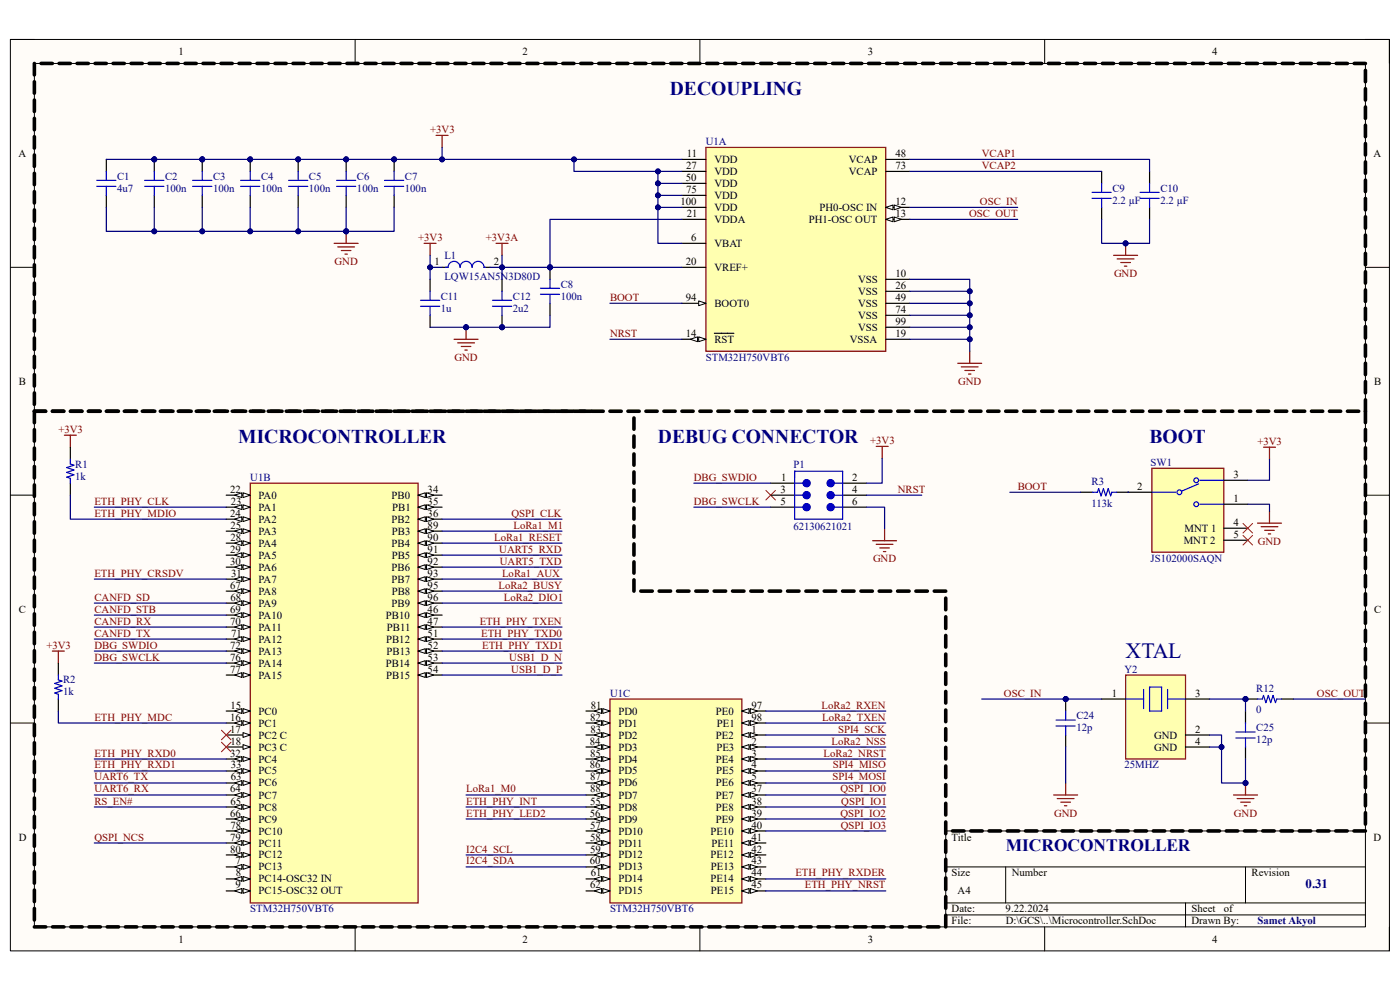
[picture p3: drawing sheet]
<svg xmlns="http://www.w3.org/2000/svg" width="297mm" height="210mm" viewBox="0 0 297 210" stroke-linecap="round" stroke-linejoin="round" font-family="sans-serif">
<defs><g id="words">
<text font-size="4.6" fill="#000080" x="238.8" y="139.7">XTAL</text>
<g font-size="4.1" fill="#000080">
<text x="142.1" y="20.2">DECOUPLING</text>
<text x="50.5" y="93.9">MICROCONTROLLER</text>
<text x="139.6" y="93.9">DEBUG CONNECTOR</text>
<text x="243.9" y="93.9">BOOT</text>
</g>
<text font-size="3.7" fill="#000080" x="213.4" y="180.6">MICROCONTROLLER</text>
<text font-size="2.8" fill="#000080" x="276.9" y="188.4">0.31</text>
<g font-size="2.3">
<text x="37.9" y="11.7">1</text>
<text x="110.9" y="11.7">2</text>
<text x="184.1" y="11.7">3</text>
<text x="257.1" y="11.7">4</text>
<text x="3.9" y="33.3">A</text>
<text x="145.5" y="35.9">27</text>
<text x="145.7" y="33.3">11</text>
<text x="151.6" y="34.6">VDD</text>
<text x="180.1" y="34.6">VCAP</text>
<text x="189.9" y="33.3">48</text>
<text x="189.9" y="35.9">73</text>
<text x="291.4" y="33.3">A</text>
<text x="145.5" y="38.4">50</text>
<text x="145.6" y="40.9">75</text>
<text x="151.6" y="37.1">VDD</text>
<text x="151.6" y="39.7">VDD</text>
<text x="180.1" y="37.1">VCAP</text>
<text x="144.4" y="43.5">100</text>
<text x="145.7" y="46">21</text>
<text x="151.6" y="42.2">VDD</text>
<text x="151.6" y="44.7">VDD</text>
<text x="151.6" y="47.3">VDDA</text>
<text x="171.6" y="47.3">PH1-OSC OUT</text>
<text x="173.9" y="44.7">PH0-OSC IN</text>
<text x="189.9" y="43.5">12</text>
<text x="189.9" y="46">13</text>
<text x="146.6" y="51.1">6</text>
<text x="151.6" y="52.4">VBAT</text>
<text x="92.2" y="56.2">1</text>
<text x="104.7" y="56.2">2</text>
<text x="145.5" y="56.2">20</text>
<text x="151.6" y="57.4">VREF+</text>
<text x="182" y="60">VSS</text>
<text x="189.9" y="58.7">10</text>
<text x="145.5" y="63.8">94</text>
<text x="151.6" y="65.1">BOOT0</text>
<text x="182" y="62.6">VSS</text>
<text x="182" y="65.1">VSS</text>
<text x="189.9" y="61.3">26</text>
<text x="189.9" y="63.8">49</text>
<text x="145.5" y="71.5">14</text>
<text x="182" y="67.6">VSS</text>
<text x="182" y="70.2">VSS</text>
<text x="189.9" y="66.4">74</text>
<text x="189.9" y="68.9">99</text>
<text x="189.9" y="71.5">19</text>
<text x="151.6" y="72.7">RST</text>
<text x="180.3" y="72.7">VSSA</text>
<text x="4" y="81.6">B</text>
<text x="291.5" y="81.6">B</text>
<text x="165.7" y="102">1</text>
<text x="180.8" y="102">2</text>
<text x="261.7" y="101.3">3</text>
<text x="48.9" y="104.5">22</text>
<text x="48.9" y="107.1">23</text>
<text x="54.9" y="105.8">PA0</text>
<text x="83.1" y="105.8">PB0</text>
<text x="90.7" y="104.5">34</text>
<text x="90.7" y="107.1">35</text>
<text x="165.6" y="104.5">3</text>
<text x="165.6" y="107.1">5</text>
<text x="180.8" y="104.5">4</text>
<text x="180.8" y="107.1">6</text>
<text x="241.3" y="103.9">2</text>
<text x="261.7" y="106.5">1</text>
<text x="48.8" y="109.6">24</text>
<text x="48.9" y="112.1">25</text>
<text x="54.9" y="108.3">PA1</text>
<text x="54.9" y="110.9">PA2</text>
<text x="54.9" y="113.4">PA3</text>
<text x="83.1" y="110.9">PB2</text>
<text x="83.1" y="113.4">PB3</text>
<text x="83.2" y="108.3">PB1</text>
<text x="90.7" y="109.6">36</text>
<text x="90.7" y="112.1">89</text>
<text x="251.3" y="112.8">MNT 1</text>
<text x="261.7" y="111.5">4</text>
<text x="48.8" y="119.8">30</text>
<text x="48.9" y="117.3">29</text>
<text x="48.9" y="114.7">28</text>
<text x="54.9" y="116">PA4</text>
<text x="54.9" y="118.5">PA5</text>
<text x="83.1" y="116">PB4</text>
<text x="83.1" y="118.5">PB5</text>
<text x="90.7" y="114.7">90</text>
<text x="90.7" y="117.3">91</text>
<text x="90.7" y="119.8">92</text>
<text x="251.1" y="115.4">MNT 2</text>
<text x="261.7" y="114.1">5</text>
<text x="48.9" y="124.9">67</text>
<text x="49" y="122.3">31</text>
<text x="54.9" y="121.1">PA6</text>
<text x="54.9" y="123.6">PA7</text>
<text x="83.1" y="121.1">PB6</text>
<text x="83.1" y="123.6">PB7</text>
<text x="90.7" y="122.3">93</text>
<text x="90.7" y="124.9">95</text>
<text x="4" y="130">C</text>
<text x="48.9" y="130">69</text>
<text x="48.9" y="127.4">68</text>
<text x="54.9" y="126.2">PA8</text>
<text x="54.9" y="128.7">PA9</text>
<text x="54.9" y="131.2">PA10</text>
<text x="81.9" y="131.2">PB10</text>
<text x="83.1" y="128.7">PB9</text>
<text x="83.1" y="126.2">PB8</text>
<text x="90.7" y="127.4">96</text>
<text x="90.7" y="130">46</text>
<text x="291.5" y="130">C</text>
<text x="48.8" y="132.5">70</text>
<text x="48.9" y="137.6">72</text>
<text x="49" y="135">71</text>
<text x="54.9" y="133.8">PA11</text>
<text x="54.9" y="136.3">PA12</text>
<text x="81.9" y="136.3">PB12</text>
<text x="82.1" y="133.8">PB11</text>
<text x="90.7" y="132.5">47</text>
<text x="90.7" y="135">51</text>
<text x="90.7" y="137.6">52</text>
<text x="48.9" y="140.1">76</text>
<text x="48.9" y="142.7">77</text>
<text x="54.9" y="138.9">PA13</text>
<text x="54.9" y="141.4">PA14</text>
<text x="54.9" y="144">PA15</text>
<text x="81.9" y="141.4">PB14</text>
<text x="82" y="144">PB15</text>
<text x="82" y="138.9">PB13</text>
<text x="90.7" y="140.1">53</text>
<text x="90.7" y="142.7">54</text>
<text x="235.9" y="147.8">1</text>
<text x="253.5" y="147.8">3</text>
<text x="48.9" y="152.9">16</text>
<text x="48.9" y="155.4">17</text>
<text x="48.9" y="150.3">15</text>
<text x="54.9" y="151.6">PC0</text>
<text x="54.9" y="154.1">PC1</text>
<text x="125.2" y="152.9">82</text>
<text x="125.3" y="155.4">83</text>
<text x="125.3" y="150.3">81</text>
<text x="131.2" y="151.6">PD0</text>
<text x="131.2" y="154.1">PD1</text>
<text x="151.8" y="151.6">PE0</text>
<text x="152.1" y="154.1">PE1</text>
<text x="159.4" y="150.3">97</text>
<text x="159.4" y="152.9">98</text>
<text x="159.4" y="155.4">1</text>
<text x="253.5" y="155.4">2</text>
<text x="48.9" y="160.5">32</text>
<text x="48.9" y="157.9">18</text>
<text x="54.9" y="156.7">PC2 C</text>
<text x="54.9" y="159.2">PC3 C</text>
<text x="54.9" y="161.8">PC4</text>
<text x="125.1" y="157.9">84</text>
<text x="125.2" y="160.5">85</text>
<text x="131.2" y="156.7">PD2</text>
<text x="131.2" y="159.2">PD3</text>
<text x="131.2" y="161.8">PD4</text>
<text x="151.8" y="156.7">PE2</text>
<text x="151.8" y="161.8">PE4</text>
<text x="152" y="159.2">PE3</text>
<text x="159.4" y="157.9">2</text>
<text x="159.4" y="160.5">3</text>
<text x="244.9" y="156.7">GND</text>
<text x="244.9" y="159.2">GND</text>
<text x="253.5" y="157.9">4</text>
<text x="48.9" y="163">33</text>
<text x="48.9" y="165.6">63</text>
<text x="54.9" y="164.3">PC5</text>
<text x="54.9" y="166.8">PC6</text>
<text x="125.1" y="163">86</text>
<text x="125.2" y="165.6">87</text>
<text x="131.2" y="164.3">PD5</text>
<text x="131.2" y="166.8">PD6</text>
<text x="151.8" y="166.8">PE6</text>
<text x="151.9" y="164.3">PE5</text>
<text x="159.4" y="163">4</text>
<text x="159.4" y="165.6">5</text>
<text x="48.8" y="168.1">64</text>
<text x="48.9" y="173.2">66</text>
<text x="48.9" y="170.7">65</text>
<text x="54.9" y="169.4">PC7</text>
<text x="54.9" y="172">PC8</text>
<text x="125.1" y="173.2">56</text>
<text x="125.2" y="168.1">88</text>
<text x="125.2" y="170.7">55</text>
<text x="131.2" y="169.4">PD7</text>
<text x="131.2" y="172">PD8</text>
<text x="151.9" y="169.4">PE7</text>
<text x="151.9" y="172">PE8</text>
<text x="159.4" y="168.1">37</text>
<text x="159.4" y="170.7">38</text>
<text x="159.4" y="173.2">39</text>
<text x="4" y="178.3">D</text>
<text x="48.9" y="178.3">79</text>
<text x="48.9" y="175.8">78</text>
<text x="54.9" y="174.5">PC9</text>
<text x="54.9" y="177">PC10</text>
<text x="54.9" y="179.6">PC11</text>
<text x="125.2" y="175.8">57</text>
<text x="125.2" y="178.3">58</text>
<text x="131.2" y="174.5">PD9</text>
<text x="131.2" y="177">PD10</text>
<text x="131.2" y="179.6">PD11</text>
<text x="150.7" y="177">PE10</text>
<text x="150.9" y="179.6">PE11</text>
<text x="151.9" y="174.5">PE9</text>
<text x="159.4" y="175.8">40</text>
<text x="159.4" y="178.3">41</text>
<text x="201.9" y="178.3">Title</text>
<text x="291.4" y="178.3">D</text>
<text x="48.8" y="180.8">80</text>
<text x="50" y="183.4">7</text>
<text x="50" y="185.9">8</text>
<text x="54.9" y="182.1">PC12</text>
<text x="54.9" y="184.7">PC13</text>
<text x="125.1" y="183.4">60</text>
<text x="125.2" y="180.8">59</text>
<text x="125.3" y="185.9">61</text>
<text x="131.2" y="182.1">PD12</text>
<text x="131.2" y="184.7">PD13</text>
<text x="150.7" y="182.1">PE12</text>
<text x="150.8" y="184.7">PE13</text>
<text x="159.4" y="180.8">42</text>
<text x="159.4" y="183.4">43</text>
<text x="159.4" y="185.9">44</text>
<text x="201.9" y="185.9">Size</text>
<text x="214.6" y="185.9">Number</text>
<text x="265.5" y="185.9">Revision</text>
<text x="50" y="188.5">9</text>
<text x="54.9" y="187.2">PC14-OSC32 IN</text>
<text x="54.9" y="189.7">PC15-OSC32 OUT</text>
<text x="125.2" y="188.5">62</text>
<text x="131.2" y="187.2">PD14</text>
<text x="131.2" y="189.7">PD15</text>
<text x="150.7" y="187.2">PE14</text>
<text x="150.8" y="189.7">PE15</text>
<text x="159.4" y="188.5">45</text>
<text x="203.2" y="189.7">A4</text>
<text x="201.9" y="193.5">Date:</text>
<text x="201.9" y="196.1">File:</text>
<text x="213.3" y="193.5">9.22.2024</text>
<text x="213.4" y="196.1">D:\GCS\..\Microcontroller.SchDoc</text>
<text x="252.8" y="196.1">Drawn By:</text>
<text x="252.8" y="193.5">Sheet</text>
<text x="259.6" y="193.5">of</text>
<text x="37.9" y="199.9">1</text>
<text x="110.9" y="199.9">2</text>
<text x="184.1" y="199.9">3</text>
<text x="257.1" y="199.9">4</text>
</g>
<g font-size="2.3" fill="#800000">
<text x="91.3" y="28.2">+3V3</text>
<text x="208.3" y="33.3">VCAP1</text>
<text x="208.3" y="35.9">VCAP2</text>
<text x="205.6" y="46">OSC_OUT</text>
<text x="207.9" y="43.5">OSC_IN</text>
<text x="88.7" y="51.1">+3V3</text>
<text x="103.1" y="51.1">+3V3A</text>
<text x="71" y="56.2">GND</text>
<text x="236.3" y="58.7">GND</text>
<text x="129.4" y="63.8">BOOT</text>
<text x="129.4" y="71.5">NRST</text>
<text x="96.4" y="76.5">GND</text>
<text x="203.3" y="81.6">GND</text>
<text x="12.4" y="91.8">+3V3</text>
<text x="184.6" y="94.2">+3V3</text>
<text x="266.8" y="94.4">+3V3</text>
<text x="147.2" y="102">DBG_SWDIO</text>
<text x="20" y="107.1">ETH_PHY_CLK</text>
<text x="147.2" y="107.1">DBG_SWCLK</text>
<text x="190.5" y="104.5">NRST</text>
<text x="215.9" y="103.9">BOOT</text>
<text x="20" y="109.6">ETH_PHY_MDIO</text>
<text x="108.5" y="109.6">QSPI_CLK</text>
<text x="108.9" y="112.1">LoRa1_M1</text>
<text x="104.9" y="114.7">LoRa1_RESET</text>
<text x="105.9" y="117.3">UART5_RXD</text>
<text x="106" y="119.8">UART5_TXD</text>
<text x="185.2" y="119.3">GND</text>
<text x="266.9" y="115.5">GND</text>
<text x="20" y="122.3">ETH_PHY_CRSDV</text>
<text x="105.7" y="124.9">LoRa2_BUSY</text>
<text x="106.5" y="122.3">LoRa1_AUX</text>
<text x="20" y="130">CANFD_STB</text>
<text x="20" y="127.4">CANFD_SD</text>
<text x="106.9" y="127.4">LoRa2_DIO1</text>
<text x="9.9" y="137.6">+3V3</text>
<text x="20" y="137.6">DBG_SWDIO</text>
<text x="20" y="132.5">CANFD_RX</text>
<text x="20" y="135">CANFD_TX</text>
<text x="101.8" y="132.5">ETH_PHY_TXEN</text>
<text x="102.1" y="135">ETH_PHY_TXD0</text>
<text x="102.3" y="137.6">ETH_PHY_TXD1</text>
<text x="20" y="140.1">DBG_SWCLK</text>
<text x="108" y="140.1">USB1_D_N</text>
<text x="108.5" y="142.7">USB1_D_P</text>
<text x="213" y="147.8">OSC_IN</text>
<text x="279.4" y="147.8">OSC_OUT</text>
<text x="20" y="152.9">ETH_PHY_MDC</text>
<text x="174.3" y="150.3">LoRa2_RXEN</text>
<text x="174.4" y="152.9">LoRa2_TXEN</text>
<text x="177.8" y="155.4">SPI4_SCK</text>
<text x="20" y="160.5">ETH_PHY_RXD0</text>
<text x="174.7" y="160.5">LoRa2_NRST</text>
<text x="176.4" y="157.9">LoRa2_NSS</text>
<text x="20" y="163">ETH_PHY_RXD1</text>
<text x="20" y="165.6">UART6_TX</text>
<text x="176.6" y="165.6">SPI4_MOSI</text>
<text x="176.7" y="163">SPI4_MISO</text>
<text x="20" y="168.1">UART6_RX</text>
<text x="20" y="170.7">RS_EN#</text>
<text x="98.9" y="173.2">ETH_PHY_LED2</text>
<text x="98.9" y="170.7">ETH_PHY_INT</text>
<text x="98.9" y="168.1">LoRa1_M0</text>
<text x="178.3" y="168.1">QSPI_IO0</text>
<text x="178.3" y="173.2">QSPI_IO2</text>
<text x="178.5" y="170.7">QSPI_IO1</text>
<text x="223.6" y="173.2">GND</text>
<text x="261.8" y="173.2">GND</text>
<text x="20" y="178.3">QSPI_NCS</text>
<text x="178.4" y="175.8">QSPI_IO3</text>
<text x="98.9" y="180.8">I2C4_SCL</text>
<text x="98.9" y="183.4">I2C4_SDA</text>
<text x="168.7" y="185.9">ETH_PHY_RXDER</text>
<text x="170.7" y="188.5">ETH_PHY_NRST</text>
</g>
<g font-size="2.3" fill="#000080">
<text x="149.7" y="30.7">U1A</text>
<text x="24.8" y="40.7">4u7</text>
<text x="24.8" y="38.1">C1</text>
<text x="35" y="40.7">100n</text>
<text x="35" y="38.1">C2</text>
<text x="45.2" y="40.7">100n</text>
<text x="45.2" y="38.1">C3</text>
<text x="55.4" y="40.7">100n</text>
<text x="55.4" y="38.1">C4</text>
<text x="65.5" y="40.7">100n</text>
<text x="65.5" y="38.1">C5</text>
<text x="75.7" y="40.7">100n</text>
<text x="75.7" y="38.1">C6</text>
<text x="85.9" y="40.7">100n</text>
<text x="85.9" y="38.1">C7</text>
<text x="236" y="40.7">C9</text>
<text x="246.2" y="40.7">C10</text>
<text x="236" y="43.2">2.2 µF</text>
<text x="246.2" y="43.2">2.2 µF</text>
<text x="94.3" y="54.9">L1</text>
<text x="94.3" y="59.5">LQW15AN5N3D80D</text>
<text x="93.5" y="63.6">C11</text>
<text x="108.8" y="63.6">C12</text>
<text x="119" y="63.6">100n</text>
<text x="119" y="61">C8</text>
<text x="93.5" y="66.1">1u</text>
<text x="108.8" y="66.1">2u2</text>
<text x="149.7" y="76.5">STM32H750VBT6</text>
<text x="16" y="101.7">1k</text>
<text x="16" y="99.2">R1</text>
<text x="53.1" y="102">U1B</text>
<text x="168.3" y="99.2">P1</text>
<text x="244.1" y="98.8">SW1</text>
<text x="231.6" y="107.5">113k</text>
<text x="231.6" y="102.9">R3</text>
<text x="168.3" y="112.4">62130621021</text>
<text x="244.1" y="119.2">JS102000SAQN</text>
<text x="238.5" y="142.7">Y2</text>
<text x="13.4" y="147.5">1k</text>
<text x="13.4" y="145">R2</text>
<text x="129.4" y="147.8">U1C</text>
<text x="266.5" y="146.8">R12</text>
<text x="228.3" y="155.2">12p</text>
<text x="228.3" y="152.6">C24</text>
<text x="266.5" y="155.2">C25</text>
<text x="266.5" y="151.3">0</text>
<text x="266.5" y="157.7">12p</text>
<text x="238.5" y="163">25MHZ</text>
<text x="53.1" y="193.5">STM32H750VBT6</text>
<text x="129.4" y="193.5">STM32H750VBT6</text>
<text x="266.8" y="196.1">Samet Akyol</text>
</g>
</g></defs>
<path d="M2.2 8.4h292.6v193.3h-292.6z" fill-rule="evenodd" fill="#fffcf8"/>
<path d="M2.2 8.4h292.6v193.3h-292.6z" fill="none" stroke="#000" stroke-width=".21"/>
<path d="M7.3 13.5h282.4v183.1h-282.4z" fill-rule="evenodd" fill="#fffcf8"/>
<g fill="none" stroke="#000" stroke-width=".21">
<path d="M2.2 8.4h5.1M7.3 13.5h282.4v183.1h-282.4zM75.3 8.4v5.1M148.5 8.4v5.1M221.6 8.4v5.1M289.7 8.4h5.1v5.1M2.2 56.7h5.1M289.7 56.7h5.1M2.2 105h5.1M289.7 105.1h5.1M2.2 153.4h5.1M289.7 153.4h5.1"/>
<path d="M289.7 176.3h-89.1v20.3M75.3 196.6v5.1M148.5 196.6v5.1M200.6 183.9h89.1M200.6 191.5h89.1M200.6 194.1h89.1M213.4 183.9v7.6M221.6 196.6v5.1M251.5 191.5v5.1M264.2 183.9v7.6M294.8 196.6v5.1"/>
</g>
<path d="M149.8 31.3h38.1v43.2h-38.1z" fill-rule="evenodd" fill="#ffffb0"/>
<path d="M149.8 31.3h38.1v43.2h-38.1z" fill="none" stroke="#800000" stroke-width=".25"/>
<path d="M144.7 33.8h5.1M144.7 36.4h5.1M144.7 38.9h5.1M144.7 41.4h5.1M144.7 44h5.1M144.7 46.5h5.1M187.9 44h5.1" fill="none" stroke="#000" stroke-width=".25"/>
<path d="M187.9 44l1.5-.5v1z" fill="#f8fcff"/>
<path d="M187.9 44l1.5-.5v1z" fill="none" stroke="#000" stroke-width=".21"/>
<path d="M189.7 43.5l1.5 .5-1.5 .5z" fill="#f8fcff"/>
<path d="M189.7 43.5l1.5 .5-1.5 .5z" fill="none" stroke="#000" stroke-width=".21"/>
<path d="M187.9 46.5h5.1" fill="none" stroke="#000" stroke-width=".25"/>
<path d="M187.9 46.5l1.5-.5v1z" fill="#f8fcff"/>
<path d="M187.9 46.5l1.5-.5v1z" fill="none" stroke="#000" stroke-width=".21"/>
<path d="M189.7 46l1.5 .5-1.5 .5z" fill="#f8fcff"/>
<path d="M189.7 46l1.5 .5-1.5 .5z" fill="none" stroke="#000" stroke-width=".21"/>
<path d="M144.7 72h5.1" fill="none" stroke="#000" stroke-width=".25"/>
<path d="M148.2 71.5l1.6 .5-1.6 .5z" fill="#f8fcff"/>
<path d="M148.2 71.5l1.6 .5-1.6 .5z" fill="none" stroke="#000" stroke-width=".21"/>
<path d="M146.4 72l1.6-.5v1z" fill="#f8fcff"/>
<path d="M146.4 72l1.6-.5v1z" fill="none" stroke="#000" stroke-width=".21"/>
<path d="M144.7 64.3h5.1M151.5 70.7h4.2" fill="none" stroke="#000" stroke-width=".25"/>
<path d="M148.2 63.8l1.6 .5-1.6 .5z" fill="#f8fcff"/>
<path d="M148.2 63.8l1.6 .5-1.6 .5z" fill="none" stroke="#000" stroke-width=".21"/>
<path d="M187.9 33.8h5.1M187.9 36.4h5.1M144.7 51.6h5.1M144.7 56.7h5.1M187.9 59.3h5.1M187.9 61.8h5.1M187.9 64.3h5.1M187.9 66.9h5.1M187.9 69.4h5.1M187.9 72h5.1" fill="none" stroke="#000" stroke-width=".25"/>
<path d="M53.1 102.5h35.6v89h-35.6z" fill-rule="evenodd" fill="#ffffb0"/>
<path d="M53.1 102.5h35.6v89h-35.6z" fill="none" stroke="#800000" stroke-width=".25"/>
<path d="M48 150.8h5.1" fill="none" stroke="#000" stroke-width=".25"/>
<path d="M51.6 150.3l1.5 .5-1.5 .5z" fill="#f8fcff"/>
<path d="M51.6 150.3l1.5 .5-1.5 .5z" fill="none" stroke="#000" stroke-width=".21"/>
<path d="M49.8 150.8l1.5-.5v1z" fill="#f8fcff"/>
<path d="M49.8 150.8l1.5-.5v1z" fill="none" stroke="#000" stroke-width=".21"/>
<path d="M48 153.4h5.1" fill="none" stroke="#000" stroke-width=".25"/>
<path d="M51.6 152.9l1.5 .5-1.5 .5z" fill="#f8fcff"/>
<path d="M51.6 152.9l1.5 .5-1.5 .5z" fill="none" stroke="#000" stroke-width=".21"/>
<path d="M49.8 153.4l1.5-.5v1z" fill="#f8fcff"/>
<path d="M49.8 153.4l1.5-.5v1z" fill="none" stroke="#000" stroke-width=".21"/>
<path d="M48 155.9h5.1" fill="none" stroke="#000" stroke-width=".25"/>
<path d="M51.6 155.4l1.5 .5-1.5 .5z" fill="#f8fcff"/>
<path d="M51.6 155.4l1.5 .5-1.5 .5z" fill="none" stroke="#000" stroke-width=".21"/>
<path d="M48 158.5h5.1" fill="none" stroke="#000" stroke-width=".25"/>
<path d="M51.6 158l1.5 .5-1.5 .5z" fill="#f8fcff"/>
<path d="M51.6 158l1.5 .5-1.5 .5z" fill="none" stroke="#000" stroke-width=".21"/>
<path d="M48 161h5.1" fill="none" stroke="#000" stroke-width=".25"/>
<path d="M51.6 160.5l1.5 .5-1.5 .5z" fill="#f8fcff"/>
<path d="M51.6 160.5l1.5 .5-1.5 .5z" fill="none" stroke="#000" stroke-width=".21"/>
<path d="M49.8 161l1.5-.5v1z" fill="#f8fcff"/>
<path d="M49.8 161l1.5-.5v1z" fill="none" stroke="#000" stroke-width=".21"/>
<path d="M48 163.6h5.1" fill="none" stroke="#000" stroke-width=".25"/>
<path d="M51.6 163l1.5 .6-1.5 .5z" fill="#f8fcff"/>
<path d="M51.6 163l1.5 .6-1.5 .5z" fill="none" stroke="#000" stroke-width=".21"/>
<path d="M49.8 163.6l1.5-.6v1.1z" fill="#f8fcff"/>
<path d="M49.8 163.6l1.5-.6v1.1z" fill="none" stroke="#000" stroke-width=".21"/>
<path d="M48 166.1h5.1" fill="none" stroke="#000" stroke-width=".25"/>
<path d="M51.6 165.6l1.5 .5-1.5 .5z" fill="#f8fcff"/>
<path d="M51.6 165.6l1.5 .5-1.5 .5z" fill="none" stroke="#000" stroke-width=".21"/>
<path d="M49.8 166.1l1.5-.5v1z" fill="#f8fcff"/>
<path d="M49.8 166.1l1.5-.5v1z" fill="none" stroke="#000" stroke-width=".21"/>
<path d="M48 168.6h5.1" fill="none" stroke="#000" stroke-width=".25"/>
<path d="M51.6 168.1l1.5 .5-1.5 .6z" fill="#f8fcff"/>
<path d="M51.6 168.1l1.5 .5-1.5 .6z" fill="none" stroke="#000" stroke-width=".21"/>
<path d="M49.8 168.6l1.5-.5v1.1z" fill="#f8fcff"/>
<path d="M49.8 168.6l1.5-.5v1.1z" fill="none" stroke="#000" stroke-width=".21"/>
<path d="M48 171.2h5.1" fill="none" stroke="#000" stroke-width=".25"/>
<path d="M51.6 170.7l1.5 .5-1.5 .5z" fill="#f8fcff"/>
<path d="M51.6 170.7l1.5 .5-1.5 .5z" fill="none" stroke="#000" stroke-width=".21"/>
<path d="M49.8 171.2l1.5-.5v1z" fill="#f8fcff"/>
<path d="M49.8 171.2l1.5-.5v1z" fill="none" stroke="#000" stroke-width=".21"/>
<path d="M48 173.7h5.1" fill="none" stroke="#000" stroke-width=".25"/>
<path d="M51.6 173.2l1.5 .5-1.5 .5z" fill="#f8fcff"/>
<path d="M51.6 173.2l1.5 .5-1.5 .5z" fill="none" stroke="#000" stroke-width=".21"/>
<path d="M49.8 173.7l1.5-.5v1z" fill="#f8fcff"/>
<path d="M49.8 173.7l1.5-.5v1z" fill="none" stroke="#000" stroke-width=".21"/>
<path d="M48 176.3h5.1" fill="none" stroke="#000" stroke-width=".25"/>
<path d="M51.6 175.8l1.5 .5-1.5 .5z" fill="#f8fcff"/>
<path d="M51.6 175.8l1.5 .5-1.5 .5z" fill="none" stroke="#000" stroke-width=".21"/>
<path d="M49.8 176.3l1.5-.5v1z" fill="#f8fcff"/>
<path d="M49.8 176.3l1.5-.5v1z" fill="none" stroke="#000" stroke-width=".21"/>
<path d="M48 178.8h5.1" fill="none" stroke="#000" stroke-width=".25"/>
<path d="M51.6 178.3l1.5 .5-1.5 .5z" fill="#f8fcff"/>
<path d="M51.6 178.3l1.5 .5-1.5 .5z" fill="none" stroke="#000" stroke-width=".21"/>
<path d="M49.8 178.8l1.5-.5v1z" fill="#f8fcff"/>
<path d="M49.8 178.8l1.5-.5v1z" fill="none" stroke="#000" stroke-width=".21"/>
<path d="M48 181.4h5.1" fill="none" stroke="#000" stroke-width=".25"/>
<path d="M51.6 180.9l1.5 .5-1.5 .5z" fill="#f8fcff"/>
<path d="M51.6 180.9l1.5 .5-1.5 .5z" fill="none" stroke="#000" stroke-width=".21"/>
<path d="M49.8 181.4l1.5-.5v1z" fill="#f8fcff"/>
<path d="M49.8 181.4l1.5-.5v1z" fill="none" stroke="#000" stroke-width=".21"/>
<path d="M48 183.9h5.1" fill="none" stroke="#000" stroke-width=".25"/>
<path d="M51.6 183.4l1.5 .5-1.5 .5z" fill="#f8fcff"/>
<path d="M51.6 183.4l1.5 .5-1.5 .5z" fill="none" stroke="#000" stroke-width=".21"/>
<path d="M49.8 183.9l1.5-.5v1z" fill="#f8fcff"/>
<path d="M49.8 183.9l1.5-.5v1z" fill="none" stroke="#000" stroke-width=".21"/>
<path d="M48 186.5h5.1" fill="none" stroke="#000" stroke-width=".25"/>
<path d="M51.6 185.9l1.5 .6-1.5 .5z" fill="#f8fcff"/>
<path d="M51.6 185.9l1.5 .6-1.5 .5z" fill="none" stroke="#000" stroke-width=".21"/>
<path d="M49.8 186.5l1.5-.6v1.1z" fill="#f8fcff"/>
<path d="M49.8 186.5l1.5-.6v1.1z" fill="none" stroke="#000" stroke-width=".21"/>
<path d="M48 189h5.1" fill="none" stroke="#000" stroke-width=".25"/>
<path d="M51.6 188.5l1.5 .5-1.5 .5z" fill="#f8fcff"/>
<path d="M51.6 188.5l1.5 .5-1.5 .5z" fill="none" stroke="#000" stroke-width=".21"/>
<path d="M49.8 189l1.5-.5v1z" fill="#f8fcff"/>
<path d="M49.8 189l1.5-.5v1z" fill="none" stroke="#000" stroke-width=".21"/>
<path d="M48 105h5.1" fill="none" stroke="#000" stroke-width=".25"/>
<path d="M51.6 104.5l1.5 .5-1.5 .6z" fill="#f8fcff"/>
<path d="M51.6 104.5l1.5 .5-1.5 .6z" fill="none" stroke="#000" stroke-width=".21"/>
<path d="M49.8 105l1.5-.5v1.1z" fill="#f8fcff"/>
<path d="M49.8 105l1.5-.5v1.1z" fill="none" stroke="#000" stroke-width=".21"/>
<path d="M48 107.6h5.1" fill="none" stroke="#000" stroke-width=".25"/>
<path d="M51.6 107.1l1.5 .5-1.5 .5z" fill="#f8fcff"/>
<path d="M51.6 107.1l1.5 .5-1.5 .5z" fill="none" stroke="#000" stroke-width=".21"/>
<path d="M49.8 107.6l1.5-.5v1z" fill="#f8fcff"/>
<path d="M49.8 107.6l1.5-.5v1z" fill="none" stroke="#000" stroke-width=".21"/>
<path d="M48 110.1h5.1" fill="none" stroke="#000" stroke-width=".25"/>
<path d="M51.6 109.6l1.5 .5-1.5 .5z" fill="#f8fcff"/>
<path d="M51.6 109.6l1.5 .5-1.5 .5z" fill="none" stroke="#000" stroke-width=".21"/>
<path d="M49.8 110.1l1.5-.5v1z" fill="#f8fcff"/>
<path d="M49.8 110.1l1.5-.5v1z" fill="none" stroke="#000" stroke-width=".21"/>
<path d="M48 112.7h5.1" fill="none" stroke="#000" stroke-width=".25"/>
<path d="M51.6 112.2l1.5 .5-1.5 .5z" fill="#f8fcff"/>
<path d="M51.6 112.2l1.5 .5-1.5 .5z" fill="none" stroke="#000" stroke-width=".21"/>
<path d="M49.8 112.7l1.5-.5v1z" fill="#f8fcff"/>
<path d="M49.8 112.7l1.5-.5v1z" fill="none" stroke="#000" stroke-width=".21"/>
<path d="M48 115.2h5.1" fill="none" stroke="#000" stroke-width=".25"/>
<path d="M51.6 114.7l1.5 .5-1.5 .5z" fill="#f8fcff"/>
<path d="M51.6 114.7l1.5 .5-1.5 .5z" fill="none" stroke="#000" stroke-width=".21"/>
<path d="M49.8 115.2l1.5-.5v1z" fill="#f8fcff"/>
<path d="M49.8 115.2l1.5-.5v1z" fill="none" stroke="#000" stroke-width=".21"/>
<path d="M48 117.8h5.1" fill="none" stroke="#000" stroke-width=".25"/>
<path d="M51.6 117.3l1.5 .5-1.5 .5z" fill="#f8fcff"/>
<path d="M51.6 117.3l1.5 .5-1.5 .5z" fill="none" stroke="#000" stroke-width=".21"/>
<path d="M49.8 117.8l1.5-.5v1z" fill="#f8fcff"/>
<path d="M49.8 117.8l1.5-.5v1z" fill="none" stroke="#000" stroke-width=".21"/>
<path d="M48 120.3h5.1" fill="none" stroke="#000" stroke-width=".25"/>
<path d="M51.6 119.8l1.5 .5-1.5 .5z" fill="#f8fcff"/>
<path d="M51.6 119.8l1.5 .5-1.5 .5z" fill="none" stroke="#000" stroke-width=".21"/>
<path d="M49.8 120.3l1.5-.5v1z" fill="#f8fcff"/>
<path d="M49.8 120.3l1.5-.5v1z" fill="none" stroke="#000" stroke-width=".21"/>
<path d="M48 122.9h5.1" fill="none" stroke="#000" stroke-width=".25"/>
<path d="M51.6 122.3l1.5 .6-1.5 .5z" fill="#f8fcff"/>
<path d="M51.6 122.3l1.5 .6-1.5 .5z" fill="none" stroke="#000" stroke-width=".21"/>
<path d="M49.8 122.9l1.5-.6v1.1z" fill="#f8fcff"/>
<path d="M49.8 122.9l1.5-.6v1.1z" fill="none" stroke="#000" stroke-width=".21"/>
<path d="M48 125.4h5.1" fill="none" stroke="#000" stroke-width=".25"/>
<path d="M51.6 124.9l1.5 .5-1.5 .5z" fill="#f8fcff"/>
<path d="M51.6 124.9l1.5 .5-1.5 .5z" fill="none" stroke="#000" stroke-width=".21"/>
<path d="M49.8 125.4l1.5-.5v1z" fill="#f8fcff"/>
<path d="M49.8 125.4l1.5-.5v1z" fill="none" stroke="#000" stroke-width=".21"/>
<path d="M48 127.9h5.1" fill="none" stroke="#000" stroke-width=".25"/>
<path d="M51.6 127.4l1.5 .5-1.5 .5z" fill="#f8fcff"/>
<path d="M51.6 127.4l1.5 .5-1.5 .5z" fill="none" stroke="#000" stroke-width=".21"/>
<path d="M49.8 127.9l1.5-.5v1z" fill="#f8fcff"/>
<path d="M49.8 127.9l1.5-.5v1z" fill="none" stroke="#000" stroke-width=".21"/>
<path d="M48 130.5h5.1" fill="none" stroke="#000" stroke-width=".25"/>
<path d="M51.6 130l1.5 .5-1.5 .5z" fill="#f8fcff"/>
<path d="M51.6 130l1.5 .5-1.5 .5z" fill="none" stroke="#000" stroke-width=".21"/>
<path d="M49.8 130.5l1.5-.5v1z" fill="#f8fcff"/>
<path d="M49.8 130.5l1.5-.5v1z" fill="none" stroke="#000" stroke-width=".21"/>
<path d="M48 133h5.1" fill="none" stroke="#000" stroke-width=".25"/>
<path d="M51.6 132.5l1.5 .5-1.5 .5z" fill="#f8fcff"/>
<path d="M51.6 132.5l1.5 .5-1.5 .5z" fill="none" stroke="#000" stroke-width=".21"/>
<path d="M49.8 133l1.5-.5v1z" fill="#f8fcff"/>
<path d="M49.8 133l1.5-.5v1z" fill="none" stroke="#000" stroke-width=".21"/>
<path d="M48 135.6h5.1" fill="none" stroke="#000" stroke-width=".25"/>
<path d="M51.6 135.1l1.5 .5-1.5 .5z" fill="#f8fcff"/>
<path d="M51.6 135.1l1.5 .5-1.5 .5z" fill="none" stroke="#000" stroke-width=".21"/>
<path d="M49.8 135.6l1.5-.5v1z" fill="#f8fcff"/>
<path d="M49.8 135.6l1.5-.5v1z" fill="none" stroke="#000" stroke-width=".21"/>
<path d="M48 138.1h5.1" fill="none" stroke="#000" stroke-width=".25"/>
<path d="M51.6 137.6l1.5 .5-1.5 .5z" fill="#f8fcff"/>
<path d="M51.6 137.6l1.5 .5-1.5 .5z" fill="none" stroke="#000" stroke-width=".21"/>
<path d="M49.8 138.1l1.5-.5v1z" fill="#f8fcff"/>
<path d="M49.8 138.1l1.5-.5v1z" fill="none" stroke="#000" stroke-width=".21"/>
<path d="M48 140.7h5.1" fill="none" stroke="#000" stroke-width=".25"/>
<path d="M51.6 140.1l1.5 .6-1.5 .5z" fill="#f8fcff"/>
<path d="M51.6 140.1l1.5 .6-1.5 .5z" fill="none" stroke="#000" stroke-width=".21"/>
<path d="M49.8 140.7l1.5-.6v1.1z" fill="#f8fcff"/>
<path d="M49.8 140.7l1.5-.6v1.1z" fill="none" stroke="#000" stroke-width=".21"/>
<path d="M48 143.2h5.1" fill="none" stroke="#000" stroke-width=".25"/>
<path d="M51.6 142.7l1.5 .5-1.5 .5z" fill="#f8fcff"/>
<path d="M51.6 142.7l1.5 .5-1.5 .5z" fill="none" stroke="#000" stroke-width=".21"/>
<path d="M49.8 143.2l1.5-.5v1z" fill="#f8fcff"/>
<path d="M49.8 143.2l1.5-.5v1z" fill="none" stroke="#000" stroke-width=".21"/>
<path d="M88.7 105h5.1" fill="none" stroke="#000" stroke-width=".25"/>
<path d="M88.7 105l1.5-.5v1.1z" fill="#f8fcff"/>
<path d="M88.7 105l1.5-.5v1.1z" fill="none" stroke="#000" stroke-width=".21"/>
<path d="M90.5 104.5l1.5 .5-1.5 .6z" fill="#f8fcff"/>
<path d="M90.5 104.5l1.5 .5-1.5 .6z" fill="none" stroke="#000" stroke-width=".21"/>
<path d="M88.7 107.6h5.1" fill="none" stroke="#000" stroke-width=".25"/>
<path d="M88.7 107.6l1.5-.5v1z" fill="#f8fcff"/>
<path d="M88.7 107.6l1.5-.5v1z" fill="none" stroke="#000" stroke-width=".21"/>
<path d="M90.5 107.1l1.5 .5-1.5 .5z" fill="#f8fcff"/>
<path d="M90.5 107.1l1.5 .5-1.5 .5z" fill="none" stroke="#000" stroke-width=".21"/>
<path d="M88.7 110.1h5.1" fill="none" stroke="#000" stroke-width=".25"/>
<path d="M88.7 110.1l1.5-.5v1z" fill="#f8fcff"/>
<path d="M88.7 110.1l1.5-.5v1z" fill="none" stroke="#000" stroke-width=".21"/>
<path d="M90.5 109.6l1.5 .5-1.5 .5z" fill="#f8fcff"/>
<path d="M90.5 109.6l1.5 .5-1.5 .5z" fill="none" stroke="#000" stroke-width=".21"/>
<path d="M88.7 112.7h5.1" fill="none" stroke="#000" stroke-width=".25"/>
<path d="M88.7 112.7l1.5-.5v1z" fill="#f8fcff"/>
<path d="M88.7 112.7l1.5-.5v1z" fill="none" stroke="#000" stroke-width=".21"/>
<path d="M90.5 112.2l1.5 .5-1.5 .5z" fill="#f8fcff"/>
<path d="M90.5 112.2l1.5 .5-1.5 .5z" fill="none" stroke="#000" stroke-width=".21"/>
<path d="M88.7 115.2h5.1" fill="none" stroke="#000" stroke-width=".25"/>
<path d="M88.7 115.2l1.5-.5v1z" fill="#f8fcff"/>
<path d="M88.7 115.2l1.5-.5v1z" fill="none" stroke="#000" stroke-width=".21"/>
<path d="M90.5 114.7l1.5 .5-1.5 .5z" fill="#f8fcff"/>
<path d="M90.5 114.7l1.5 .5-1.5 .5z" fill="none" stroke="#000" stroke-width=".21"/>
<path d="M88.7 117.8h5.1" fill="none" stroke="#000" stroke-width=".25"/>
<path d="M88.7 117.8l1.5-.5v1z" fill="#f8fcff"/>
<path d="M88.7 117.8l1.5-.5v1z" fill="none" stroke="#000" stroke-width=".21"/>
<path d="M90.5 117.3l1.5 .5-1.5 .5z" fill="#f8fcff"/>
<path d="M90.5 117.3l1.5 .5-1.5 .5z" fill="none" stroke="#000" stroke-width=".21"/>
<path d="M88.7 120.3h5.1" fill="none" stroke="#000" stroke-width=".25"/>
<path d="M88.7 120.3l1.5-.5v1z" fill="#f8fcff"/>
<path d="M88.7 120.3l1.5-.5v1z" fill="none" stroke="#000" stroke-width=".21"/>
<path d="M90.5 119.8l1.5 .5-1.5 .5z" fill="#f8fcff"/>
<path d="M90.5 119.8l1.5 .5-1.5 .5z" fill="none" stroke="#000" stroke-width=".21"/>
<path d="M88.7 122.9h5.1" fill="none" stroke="#000" stroke-width=".25"/>
<path d="M88.7 122.9l1.5-.6v1.1z" fill="#f8fcff"/>
<path d="M88.7 122.9l1.5-.6v1.1z" fill="none" stroke="#000" stroke-width=".21"/>
<path d="M90.5 122.3l1.5 .6-1.5 .5z" fill="#f8fcff"/>
<path d="M90.5 122.3l1.5 .6-1.5 .5z" fill="none" stroke="#000" stroke-width=".21"/>
<path d="M88.7 125.4h5.1" fill="none" stroke="#000" stroke-width=".25"/>
<path d="M88.7 125.4l1.5-.5v1z" fill="#f8fcff"/>
<path d="M88.7 125.4l1.5-.5v1z" fill="none" stroke="#000" stroke-width=".21"/>
<path d="M90.5 124.9l1.5 .5-1.5 .5z" fill="#f8fcff"/>
<path d="M90.5 124.9l1.5 .5-1.5 .5z" fill="none" stroke="#000" stroke-width=".21"/>
<path d="M88.7 127.9h5.1" fill="none" stroke="#000" stroke-width=".25"/>
<path d="M88.7 127.9l1.5-.5v1z" fill="#f8fcff"/>
<path d="M88.7 127.9l1.5-.5v1z" fill="none" stroke="#000" stroke-width=".21"/>
<path d="M90.5 127.4l1.5 .5-1.5 .5z" fill="#f8fcff"/>
<path d="M90.5 127.4l1.5 .5-1.5 .5z" fill="none" stroke="#000" stroke-width=".21"/>
<path d="M88.7 130.5h5.1" fill="none" stroke="#000" stroke-width=".25"/>
<path d="M88.7 130.5l1.5-.5v1z" fill="#f8fcff"/>
<path d="M88.7 130.5l1.5-.5v1z" fill="none" stroke="#000" stroke-width=".21"/>
<path d="M90.5 130l1.5 .5-1.5 .5z" fill="#f8fcff"/>
<path d="M90.5 130l1.5 .5-1.5 .5z" fill="none" stroke="#000" stroke-width=".21"/>
<path d="M88.7 133h5.1" fill="none" stroke="#000" stroke-width=".25"/>
<path d="M88.7 133l1.5-.5v1z" fill="#f8fcff"/>
<path d="M88.7 133l1.5-.5v1z" fill="none" stroke="#000" stroke-width=".21"/>
<path d="M90.5 132.5l1.5 .5-1.5 .5z" fill="#f8fcff"/>
<path d="M90.5 132.5l1.5 .5-1.5 .5z" fill="none" stroke="#000" stroke-width=".21"/>
<path d="M88.7 135.6h5.1" fill="none" stroke="#000" stroke-width=".25"/>
<path d="M88.7 135.6l1.5-.5v1z" fill="#f8fcff"/>
<path d="M88.7 135.6l1.5-.5v1z" fill="none" stroke="#000" stroke-width=".21"/>
<path d="M90.5 135.1l1.5 .5-1.5 .5z" fill="#f8fcff"/>
<path d="M90.5 135.1l1.5 .5-1.5 .5z" fill="none" stroke="#000" stroke-width=".21"/>
<path d="M88.7 138.1h5.1" fill="none" stroke="#000" stroke-width=".25"/>
<path d="M88.7 138.1l1.5-.5v1z" fill="#f8fcff"/>
<path d="M88.7 138.1l1.5-.5v1z" fill="none" stroke="#000" stroke-width=".21"/>
<path d="M90.5 137.6l1.5 .5-1.5 .5z" fill="#f8fcff"/>
<path d="M90.5 137.6l1.5 .5-1.5 .5z" fill="none" stroke="#000" stroke-width=".21"/>
<path d="M88.7 140.7h5.1" fill="none" stroke="#000" stroke-width=".25"/>
<path d="M88.7 140.7l1.5-.6v1.1z" fill="#f8fcff"/>
<path d="M88.7 140.7l1.5-.6v1.1z" fill="none" stroke="#000" stroke-width=".21"/>
<path d="M90.5 140.1l1.5 .6-1.5 .5z" fill="#f8fcff"/>
<path d="M90.5 140.1l1.5 .6-1.5 .5z" fill="none" stroke="#000" stroke-width=".21"/>
<path d="M88.7 143.2h5.1" fill="none" stroke="#000" stroke-width=".25"/>
<path d="M88.7 143.2l1.5-.5v1z" fill="#f8fcff"/>
<path d="M88.7 143.2l1.5-.5v1z" fill="none" stroke="#000" stroke-width=".21"/>
<path d="M90.5 142.7l1.5 .5-1.5 .5z" fill="#f8fcff"/>
<path d="M90.5 142.7l1.5 .5-1.5 .5z" fill="none" stroke="#000" stroke-width=".21"/>
<path d="M129.4 148.3h28v43.2h-28z" fill-rule="evenodd" fill="#ffffb0"/>
<path d="M129.4 148.3h28v43.2h-28z" fill="none" stroke="#800000" stroke-width=".25"/>
<path d="M157.4 150.8h5.1" fill="none" stroke="#000" stroke-width=".25"/>
<path d="M157.4 150.8l1.5-.5v1z" fill="#f8fcff"/>
<path d="M157.4 150.8l1.5-.5v1z" fill="none" stroke="#000" stroke-width=".21"/>
<path d="M159.2 150.3l1.5 .5-1.5 .5z" fill="#f8fcff"/>
<path d="M159.2 150.3l1.5 .5-1.5 .5z" fill="none" stroke="#000" stroke-width=".21"/>
<path d="M157.4 153.4h5.1" fill="none" stroke="#000" stroke-width=".25"/>
<path d="M157.4 153.4l1.5-.5v1z" fill="#f8fcff"/>
<path d="M157.4 153.4l1.5-.5v1z" fill="none" stroke="#000" stroke-width=".21"/>
<path d="M159.2 152.9l1.5 .5-1.5 .5z" fill="#f8fcff"/>
<path d="M159.2 152.9l1.5 .5-1.5 .5z" fill="none" stroke="#000" stroke-width=".21"/>
<path d="M157.4 155.9h5.1" fill="none" stroke="#000" stroke-width=".25"/>
<path d="M157.4 155.9l1.5-.5v1z" fill="#f8fcff"/>
<path d="M157.4 155.9l1.5-.5v1z" fill="none" stroke="#000" stroke-width=".21"/>
<path d="M159.2 155.4l1.5 .5-1.5 .5z" fill="#f8fcff"/>
<path d="M159.2 155.4l1.5 .5-1.5 .5z" fill="none" stroke="#000" stroke-width=".21"/>
<path d="M157.4 158.5h5.1" fill="none" stroke="#000" stroke-width=".25"/>
<path d="M157.4 158.5l1.5-.5v1z" fill="#f8fcff"/>
<path d="M157.4 158.5l1.5-.5v1z" fill="none" stroke="#000" stroke-width=".21"/>
<path d="M159.2 158l1.5 .5-1.5 .5z" fill="#f8fcff"/>
<path d="M159.2 158l1.5 .5-1.5 .5z" fill="none" stroke="#000" stroke-width=".21"/>
<path d="M157.4 161h5.1" fill="none" stroke="#000" stroke-width=".25"/>
<path d="M157.4 161l1.5-.5v1z" fill="#f8fcff"/>
<path d="M157.4 161l1.5-.5v1z" fill="none" stroke="#000" stroke-width=".21"/>
<path d="M159.2 160.5l1.5 .5-1.5 .5z" fill="#f8fcff"/>
<path d="M159.2 160.5l1.5 .5-1.5 .5z" fill="none" stroke="#000" stroke-width=".21"/>
<path d="M157.4 163.6h5.1" fill="none" stroke="#000" stroke-width=".25"/>
<path d="M157.4 163.6l1.5-.6v1.1z" fill="#f8fcff"/>
<path d="M157.4 163.6l1.5-.6v1.1z" fill="none" stroke="#000" stroke-width=".21"/>
<path d="M159.2 163l1.5 .6-1.5 .5z" fill="#f8fcff"/>
<path d="M159.2 163l1.5 .6-1.5 .5z" fill="none" stroke="#000" stroke-width=".21"/>
<path d="M157.4 166.1h5.1" fill="none" stroke="#000" stroke-width=".25"/>
<path d="M157.4 166.1l1.5-.5v1z" fill="#f8fcff"/>
<path d="M157.4 166.1l1.5-.5v1z" fill="none" stroke="#000" stroke-width=".21"/>
<path d="M159.2 165.6l1.5 .5-1.5 .5z" fill="#f8fcff"/>
<path d="M159.2 165.6l1.5 .5-1.5 .5z" fill="none" stroke="#000" stroke-width=".21"/>
<path d="M157.4 168.6h5.1" fill="none" stroke="#000" stroke-width=".25"/>
<path d="M157.4 168.6l1.5-.5v1.1z" fill="#f8fcff"/>
<path d="M157.4 168.6l1.5-.5v1.1z" fill="none" stroke="#000" stroke-width=".21"/>
<path d="M159.2 168.1l1.5 .5-1.5 .6z" fill="#f8fcff"/>
<path d="M159.2 168.1l1.5 .5-1.5 .6z" fill="none" stroke="#000" stroke-width=".21"/>
<path d="M157.4 171.2h5.1" fill="none" stroke="#000" stroke-width=".25"/>
<path d="M157.4 171.2l1.5-.5v1z" fill="#f8fcff"/>
<path d="M157.4 171.2l1.5-.5v1z" fill="none" stroke="#000" stroke-width=".21"/>
<path d="M159.2 170.7l1.5 .5-1.5 .5z" fill="#f8fcff"/>
<path d="M159.2 170.7l1.5 .5-1.5 .5z" fill="none" stroke="#000" stroke-width=".21"/>
<path d="M157.4 173.7h5.1" fill="none" stroke="#000" stroke-width=".25"/>
<path d="M157.4 173.7l1.5-.5v1z" fill="#f8fcff"/>
<path d="M157.4 173.7l1.5-.5v1z" fill="none" stroke="#000" stroke-width=".21"/>
<path d="M159.2 173.2l1.5 .5-1.5 .5z" fill="#f8fcff"/>
<path d="M159.2 173.2l1.5 .5-1.5 .5z" fill="none" stroke="#000" stroke-width=".21"/>
<path d="M157.4 176.3h5.1" fill="none" stroke="#000" stroke-width=".25"/>
<path d="M157.4 176.3l1.5-.5v1z" fill="#f8fcff"/>
<path d="M157.4 176.3l1.5-.5v1z" fill="none" stroke="#000" stroke-width=".21"/>
<path d="M159.2 175.8l1.5 .5-1.5 .5z" fill="#f8fcff"/>
<path d="M159.2 175.8l1.5 .5-1.5 .5z" fill="none" stroke="#000" stroke-width=".21"/>
<path d="M157.4 178.8h5.1" fill="none" stroke="#000" stroke-width=".25"/>
<path d="M157.4 178.8l1.5-.5v1z" fill="#f8fcff"/>
<path d="M157.4 178.8l1.5-.5v1z" fill="none" stroke="#000" stroke-width=".21"/>
<path d="M159.2 178.3l1.5 .5-1.5 .5z" fill="#f8fcff"/>
<path d="M159.2 178.3l1.5 .5-1.5 .5z" fill="none" stroke="#000" stroke-width=".21"/>
<path d="M157.4 181.4h5.1" fill="none" stroke="#000" stroke-width=".25"/>
<path d="M157.4 181.4l1.5-.5v1z" fill="#f8fcff"/>
<path d="M157.4 181.4l1.5-.5v1z" fill="none" stroke="#000" stroke-width=".21"/>
<path d="M159.2 180.9l1.5 .5-1.5 .5z" fill="#f8fcff"/>
<path d="M159.2 180.9l1.5 .5-1.5 .5z" fill="none" stroke="#000" stroke-width=".21"/>
<path d="M157.4 183.9h5.1" fill="none" stroke="#000" stroke-width=".25"/>
<path d="M157.4 183.9l1.5-.5v1z" fill="#f8fcff"/>
<path d="M157.4 183.9l1.5-.5v1z" fill="none" stroke="#000" stroke-width=".21"/>
<path d="M159.2 183.4l1.5 .5-1.5 .5z" fill="#f8fcff"/>
<path d="M159.2 183.4l1.5 .5-1.5 .5z" fill="none" stroke="#000" stroke-width=".21"/>
<path d="M157.4 186.5h5.1" fill="none" stroke="#000" stroke-width=".25"/>
<path d="M157.4 186.5l1.5-.6v1.1z" fill="#f8fcff"/>
<path d="M157.4 186.5l1.5-.6v1.1z" fill="none" stroke="#000" stroke-width=".21"/>
<path d="M159.2 185.9l1.5 .6-1.5 .5z" fill="#f8fcff"/>
<path d="M159.2 185.9l1.5 .6-1.5 .5z" fill="none" stroke="#000" stroke-width=".21"/>
<path d="M157.4 189h5.1" fill="none" stroke="#000" stroke-width=".25"/>
<path d="M157.4 189l1.5-.5v1z" fill="#f8fcff"/>
<path d="M157.4 189l1.5-.5v1z" fill="none" stroke="#000" stroke-width=".21"/>
<path d="M159.2 188.5l1.5 .5-1.5 .5z" fill="#f8fcff"/>
<path d="M159.2 188.5l1.5 .5-1.5 .5z" fill="none" stroke="#000" stroke-width=".21"/>
<path d="M124.3 150.8h5.1" fill="none" stroke="#000" stroke-width=".25"/>
<path d="M127.9 150.3l1.5 .5-1.5 .5z" fill="#f8fcff"/>
<path d="M127.9 150.3l1.5 .5-1.5 .5z" fill="none" stroke="#000" stroke-width=".21"/>
<path d="M126.1 150.8l1.5-.5v1z" fill="#f8fcff"/>
<path d="M126.1 150.8l1.5-.5v1z" fill="none" stroke="#000" stroke-width=".21"/>
<path d="M124.3 153.4h5.1" fill="none" stroke="#000" stroke-width=".25"/>
<path d="M127.9 152.9l1.5 .5-1.5 .5z" fill="#f8fcff"/>
<path d="M127.9 152.9l1.5 .5-1.5 .5z" fill="none" stroke="#000" stroke-width=".21"/>
<path d="M126.1 153.4l1.5-.5v1z" fill="#f8fcff"/>
<path d="M126.1 153.4l1.5-.5v1z" fill="none" stroke="#000" stroke-width=".21"/>
<path d="M124.3 155.9h5.1" fill="none" stroke="#000" stroke-width=".25"/>
<path d="M127.9 155.4l1.5 .5-1.5 .5z" fill="#f8fcff"/>
<path d="M127.9 155.4l1.5 .5-1.5 .5z" fill="none" stroke="#000" stroke-width=".21"/>
<path d="M126.1 155.9l1.5-.5v1z" fill="#f8fcff"/>
<path d="M126.1 155.9l1.5-.5v1z" fill="none" stroke="#000" stroke-width=".21"/>
<path d="M124.3 158.5h5.1" fill="none" stroke="#000" stroke-width=".25"/>
<path d="M127.9 158l1.5 .5-1.5 .5z" fill="#f8fcff"/>
<path d="M127.9 158l1.5 .5-1.5 .5z" fill="none" stroke="#000" stroke-width=".21"/>
<path d="M126.1 158.5l1.5-.5v1z" fill="#f8fcff"/>
<path d="M126.1 158.5l1.5-.5v1z" fill="none" stroke="#000" stroke-width=".21"/>
<path d="M124.3 161h5.1" fill="none" stroke="#000" stroke-width=".25"/>
<path d="M127.9 160.5l1.5 .5-1.5 .5z" fill="#f8fcff"/>
<path d="M127.9 160.5l1.5 .5-1.5 .5z" fill="none" stroke="#000" stroke-width=".21"/>
<path d="M126.1 161l1.5-.5v1z" fill="#f8fcff"/>
<path d="M126.1 161l1.5-.5v1z" fill="none" stroke="#000" stroke-width=".21"/>
<path d="M124.3 163.6h5.1" fill="none" stroke="#000" stroke-width=".25"/>
<path d="M127.9 163l1.5 .6-1.5 .5z" fill="#f8fcff"/>
<path d="M127.9 163l1.5 .6-1.5 .5z" fill="none" stroke="#000" stroke-width=".21"/>
<path d="M126.1 163.6l1.5-.6v1.1z" fill="#f8fcff"/>
<path d="M126.1 163.6l1.5-.6v1.1z" fill="none" stroke="#000" stroke-width=".21"/>
<path d="M124.3 166.1h5.1" fill="none" stroke="#000" stroke-width=".25"/>
<path d="M127.9 165.6l1.5 .5-1.5 .5z" fill="#f8fcff"/>
<path d="M127.9 165.6l1.5 .5-1.5 .5z" fill="none" stroke="#000" stroke-width=".21"/>
<path d="M126.1 166.1l1.5-.5v1z" fill="#f8fcff"/>
<path d="M126.1 166.1l1.5-.5v1z" fill="none" stroke="#000" stroke-width=".21"/>
<path d="M124.3 168.6h5.1" fill="none" stroke="#000" stroke-width=".25"/>
<path d="M127.9 168.1l1.5 .5-1.5 .6z" fill="#f8fcff"/>
<path d="M127.9 168.1l1.5 .5-1.5 .6z" fill="none" stroke="#000" stroke-width=".21"/>
<path d="M126.1 168.6l1.5-.5v1.1z" fill="#f8fcff"/>
<path d="M126.1 168.6l1.5-.5v1.1z" fill="none" stroke="#000" stroke-width=".21"/>
<path d="M124.3 171.2h5.1" fill="none" stroke="#000" stroke-width=".25"/>
<path d="M127.9 170.7l1.5 .5-1.5 .5z" fill="#f8fcff"/>
<path d="M127.9 170.7l1.5 .5-1.5 .5z" fill="none" stroke="#000" stroke-width=".21"/>
<path d="M126.1 171.2l1.5-.5v1z" fill="#f8fcff"/>
<path d="M126.1 171.2l1.5-.5v1z" fill="none" stroke="#000" stroke-width=".21"/>
<path d="M124.3 173.7h5.1" fill="none" stroke="#000" stroke-width=".25"/>
<path d="M127.9 173.2l1.5 .5-1.5 .5z" fill="#f8fcff"/>
<path d="M127.9 173.2l1.5 .5-1.5 .5z" fill="none" stroke="#000" stroke-width=".21"/>
<path d="M126.1 173.7l1.5-.5v1z" fill="#f8fcff"/>
<path d="M126.1 173.7l1.5-.5v1z" fill="none" stroke="#000" stroke-width=".21"/>
<path d="M124.3 176.3h5.1" fill="none" stroke="#000" stroke-width=".25"/>
<path d="M127.9 175.8l1.5 .5-1.5 .5z" fill="#f8fcff"/>
<path d="M127.9 175.8l1.5 .5-1.5 .5z" fill="none" stroke="#000" stroke-width=".21"/>
<path d="M126.1 176.3l1.5-.5v1z" fill="#f8fcff"/>
<path d="M126.1 176.3l1.5-.5v1z" fill="none" stroke="#000" stroke-width=".21"/>
<path d="M124.3 178.8h5.1" fill="none" stroke="#000" stroke-width=".25"/>
<path d="M127.9 178.3l1.5 .5-1.5 .5z" fill="#f8fcff"/>
<path d="M127.9 178.3l1.5 .5-1.5 .5z" fill="none" stroke="#000" stroke-width=".21"/>
<path d="M126.1 178.8l1.5-.5v1z" fill="#f8fcff"/>
<path d="M126.1 178.8l1.5-.5v1z" fill="none" stroke="#000" stroke-width=".21"/>
<path d="M124.3 181.4h5.1" fill="none" stroke="#000" stroke-width=".25"/>
<path d="M127.9 180.9l1.5 .5-1.5 .5z" fill="#f8fcff"/>
<path d="M127.9 180.9l1.5 .5-1.5 .5z" fill="none" stroke="#000" stroke-width=".21"/>
<path d="M126.1 181.4l1.5-.5v1z" fill="#f8fcff"/>
<path d="M126.1 181.4l1.5-.5v1z" fill="none" stroke="#000" stroke-width=".21"/>
<path d="M124.3 183.9h5.1" fill="none" stroke="#000" stroke-width=".25"/>
<path d="M127.9 183.4l1.5 .5-1.5 .5z" fill="#f8fcff"/>
<path d="M127.9 183.4l1.5 .5-1.5 .5z" fill="none" stroke="#000" stroke-width=".21"/>
<path d="M126.1 183.9l1.5-.5v1z" fill="#f8fcff"/>
<path d="M126.1 183.9l1.5-.5v1z" fill="none" stroke="#000" stroke-width=".21"/>
<path d="M124.3 186.5h5.1" fill="none" stroke="#000" stroke-width=".25"/>
<path d="M127.9 185.9l1.5 .6-1.5 .5z" fill="#f8fcff"/>
<path d="M127.9 185.9l1.5 .6-1.5 .5z" fill="none" stroke="#000" stroke-width=".21"/>
<path d="M126.1 186.5l1.5-.6v1.1z" fill="#f8fcff"/>
<path d="M126.1 186.5l1.5-.6v1.1z" fill="none" stroke="#000" stroke-width=".21"/>
<path d="M124.3 189h5.1" fill="none" stroke="#000" stroke-width=".25"/>
<path d="M127.9 188.5l1.5 .5-1.5 .5z" fill="#f8fcff"/>
<path d="M127.9 188.5l1.5 .5-1.5 .5z" fill="none" stroke="#000" stroke-width=".21"/>
<path d="M126.1 189l1.5-.5v1z" fill="#f8fcff"/>
<path d="M126.1 189l1.5-.5v1z" fill="none" stroke="#000" stroke-width=".21"/>
<path d="M92.5 28.7h2.6M93.8 28.7v2.6" fill="none" stroke="#800000" stroke-width=".25"/>
<circle cx="83.6" cy="33.8" r=".51" fill="#000080"/>
<circle cx="83.6" cy="33.8" r=".51" fill="none" stroke="#000080" stroke-width=".21"/>
<path d="M83.6 33.8v2.6M83.6 41.4v2.6" fill="none" stroke="#000" stroke-width=".25"/>
<circle cx="83.6" cy="33.8" r=".51" fill="#000080"/>
<circle cx="83.6" cy="33.8" r=".51" fill="none" stroke="#000080" stroke-width=".21"/>
<path d="M81.6 38.3h4M81.6 39.5h4M83.6 36.4v1.9M83.6 39.5v1.9" fill="none" stroke="#00f" stroke-width=".25"/>
<circle cx="73.4" cy="33.8" r=".51" fill="#000080"/>
<circle cx="73.4" cy="33.8" r=".51" fill="none" stroke="#000080" stroke-width=".21"/>
<path d="M73.4 33.8v2.6M73.4 41.4v2.6" fill="none" stroke="#000" stroke-width=".25"/>
<circle cx="73.4" cy="33.8" r=".51" fill="#000080"/>
<circle cx="73.4" cy="33.8" r=".51" fill="none" stroke="#000080" stroke-width=".21"/>
<path d="M71.4 38.3h4.1M71.4 39.5h4.1M73.4 36.4v1.9M73.4 39.5v1.9" fill="none" stroke="#00f" stroke-width=".25"/>
<circle cx="63.3" cy="33.8" r=".51" fill="#000080"/>
<circle cx="63.3" cy="33.8" r=".51" fill="none" stroke="#000080" stroke-width=".21"/>
<path d="M63.3 33.8v2.6M63.3 41.4v2.6" fill="none" stroke="#000" stroke-width=".25"/>
<circle cx="63.3" cy="33.8" r=".51" fill="#000080"/>
<circle cx="63.3" cy="33.8" r=".51" fill="none" stroke="#000080" stroke-width=".21"/>
<path d="M61.2 38.3h4.1M61.2 39.5h4.1M63.3 36.4v1.9M63.3 39.5v1.9" fill="none" stroke="#00f" stroke-width=".25"/>
<circle cx="53.1" cy="33.8" r=".51" fill="#000080"/>
<circle cx="53.1" cy="33.8" r=".51" fill="none" stroke="#000080" stroke-width=".21"/>
<path d="M53.1 33.8v2.6M53.1 41.4v2.6" fill="none" stroke="#000" stroke-width=".25"/>
<circle cx="53.1" cy="33.8" r=".51" fill="#000080"/>
<circle cx="53.1" cy="33.8" r=".51" fill="none" stroke="#000080" stroke-width=".21"/>
<path d="M51 38.3h4.1M51 39.5h4.1M53.1 36.4v1.9M53.1 39.5v1.9" fill="none" stroke="#00f" stroke-width=".25"/>
<circle cx="42.9" cy="33.8" r=".51" fill="#000080"/>
<circle cx="42.9" cy="33.8" r=".51" fill="none" stroke="#000080" stroke-width=".21"/>
<path d="M42.9 33.8v2.6M42.9 41.4v2.6" fill="none" stroke="#000" stroke-width=".25"/>
<circle cx="42.9" cy="33.8" r=".51" fill="#000080"/>
<circle cx="42.9" cy="33.8" r=".51" fill="none" stroke="#000080" stroke-width=".21"/>
<path d="M40.9 38.3h4M40.9 39.5h4M42.9 36.4v1.9M42.9 39.5v1.9" fill="none" stroke="#00f" stroke-width=".25"/>
<path d="M70.9 51.6h5.1M71.7 52.4h3.5M72.4 53.1h2.1M73.2 53.9h.5M73.4 49.1v2.5" fill="none" stroke="#800000" stroke-width=".25"/>
<circle cx="73.4" cy="49.1" r=".51" fill="#000080"/>
<circle cx="73.4" cy="49.1" r=".51" fill="none" stroke="#000080" stroke-width=".21"/>
<path d="M90 51.6h2.5M91.2 51.6v2.6" fill="none" stroke="#800000" stroke-width=".25"/>
<circle cx="32.7" cy="33.8" r=".51" fill="#000080"/>
<circle cx="32.7" cy="33.8" r=".51" fill="none" stroke="#000080" stroke-width=".21"/>
<path d="M32.7 33.8v2.6M32.7 41.4v2.6" fill="none" stroke="#000" stroke-width=".25"/>
<circle cx="32.7" cy="33.8" r=".51" fill="#000080"/>
<circle cx="32.7" cy="33.8" r=".51" fill="none" stroke="#000080" stroke-width=".21"/>
<path d="M20.5 38.3h4.1M20.5 39.5h4.1M22.6 36.4v1.9M22.6 39.5v1.9M30.7 38.3h4.1M30.7 39.5h4.1M32.7 36.4v1.9M32.7 39.5v1.9M89.2 63.7h4.1M89.2 65h4.1M91.2 61.8v1.9M91.2 65v1.9" fill="none" stroke="#00f" stroke-width=".25"/>
<path d="M22.6 33.8v2.6M22.6 41.4v2.6M91.2 59.3v2.5M91.2 66.9v2.5" fill="none" stroke="#000" stroke-width=".25"/>
<path d="M105.2 51.6h2.6M106.5 51.6v2.6" fill="none" stroke="#800000" stroke-width=".25"/>
<circle cx="106.5" cy="69.4" r=".51" fill="#000080"/>
<circle cx="106.5" cy="69.4" r=".51" fill="none" stroke="#000080" stroke-width=".21"/>
<path d="M106.5 66.9v2.5" fill="none" stroke="#000" stroke-width=".25"/>
<circle cx="106.5" cy="69.4" r=".51" fill="#000080"/>
<circle cx="106.5" cy="69.4" r=".51" fill="none" stroke="#000080" stroke-width=".21"/>
<path d="M106.5 59.3v2.5" fill="none" stroke="#000" stroke-width=".25"/>
<path d="M104.5 63.7h4M104.5 65h4M106.5 61.8v1.9M106.5 65v1.9" fill="none" stroke="#00f" stroke-width=".25"/>
<path d="M96.3 72h5.1M97.1 72.7h3.6M97.9 73.5h2M98.6 74.3h.5M98.9 69.4v2.6" fill="none" stroke="#800000" stroke-width=".25"/>
<circle cx="98.9" cy="69.4" r=".51" fill="#000080"/>
<circle cx="98.9" cy="69.4" r=".51" fill="none" stroke="#000080" stroke-width=".21"/>
<path d="M236.3 54.2h5M237 54.9h3.6M237.8 55.7h2M238.5 56.5h.6M238.8 51.6v2.6M203.2 77.1h5.1M203.9 77.8h3.6M204.7 78.6h2M205.5 79.4h.5M205.7 74.5v2.6" fill="none" stroke="#800000" stroke-width=".25"/>
<path d="M233.7 36.4v2.5M243.9 36.4v2.5M233.7 44v2.5M243.9 44v2.5" fill="none" stroke="#000" stroke-width=".25"/>
<path d="M233.7 38.9v1.9M243.9 38.9v1.9M231.7 40.8h4M231.7 42.1h4M233.7 42.1v1.9M241.9 40.8h4M241.9 42.1h4M243.9 42.1v1.9" fill="none" stroke="#00f" stroke-width=".25"/>
<circle cx="238.8" cy="51.6" r=".51" fill="#000080"/>
<circle cx="238.8" cy="51.6" r=".51" fill="none" stroke="#000080" stroke-width=".21"/>
<path d="M185.9 94.7h2.5M187.2 94.7v2.5M268.1 94.9h2.5M269.3 94.9v2.5M185.1 114.7h5.1M185.9 115.5h3.5M186.6 116.2h2.1M187.4 117h.5M187.7 112.2v2.5" fill="none" stroke="#800000" stroke-width=".25"/>
<path d="M162.5 104l2 2.1M164.5 104l-2 2.1" fill="none" stroke="#f00" stroke-width=".21"/>
<path d="M229.3 104.4h2.5M236.9 104.4h2.5" fill="none" stroke="#000" stroke-width=".25"/>
<path d="M231.8 104.4h1l.3-.7 .5 1.5 .5-1.5 .5 1.5 .5-1.5 .5 1.5 .3-.8h1" fill="none" stroke="#00f" stroke-width=".25"/>
<path d="M244.4 99.3h15.2v17.8h-15.2z" fill-rule="evenodd" fill="#ffffb0"/>
<path d="M13.7 92.3h2.5M14.9 92.3v2.6M244.4 99.3h15.2v17.8h-15.2zM266.8 111h5.1M267.5 111.7h3.6M268.3 112.5h2M269.1 113.3h.5M269.3 108.4v2.6" fill="none" stroke="#800000" stroke-width=".25"/>
<g fill="none" stroke="#00f" stroke-width=".25">
<path d="M14.9 97.4v1l.8 .3-1.5 .5 1.5 .5-1.5 .5 1.5 .5-1.5 .5 .7 .3v1M244.4 104.4h5M254.3 102.6l-3.6 1.6M254.5 101.9h5.1M254.5 107h5.1"/>
<circle cx="250.2" cy="104.4" r=".51"/>
<circle cx="253.8" cy="101.9" r=".51"/>
<circle cx="253.8" cy="107" r=".51"/>
</g>
<path d="M14.9 94.9v2.5M14.9 102.5v2.5M239.3 104.4h5.1M259.6 101.9h5.1M259.6 107h5.1M259.6 114.6h5.1M259.6 112.1h5.1" fill="none" stroke="#000" stroke-width=".25"/>
<path d="M263.7 111l2 2.1M263.7 113.6l2 2M265.7 111l-2 2.1M265.7 113.6l-2 2M47 154.9l2 2M47 157.5l2 2M49 154.9l-2 2M49 157.5l-2 2" fill="none" stroke="#f00" stroke-width=".21"/>
<path d="M238.8 143.2h12.7v17.8h-12.7z" fill-rule="evenodd" fill="#ffffb0"/>
<path d="M238.8 143.2h12.7v17.8h-12.7z" fill="none" stroke="#800000" stroke-width=".25"/>
<path d="M238.8 148.3h3.8M242.6 146.3v4M243.9 145.8h2.5v5h-2.5zM247.7 146.3v4M247.7 148.3h3.8M262.2 155.3h4.1M262.2 156.6h4.1M264.2 153.4v1.9M264.2 156.6v1.9" fill="none" stroke="#00f" stroke-width=".25"/>
<path d="M233.7 148.3h5.1M251.5 148.3h5.1M251.5 155.9h5.1M251.5 158.5h5.1M264.2 150.8v2.6M264.2 158.5v2.5" fill="none" stroke="#000" stroke-width=".25"/>
<circle cx="226.1" cy="148.3" r=".51" fill="#000080"/>
<circle cx="226.1" cy="148.3" r=".51" fill="none" stroke="#000080" stroke-width=".21"/>
<path d="M226.1 148.3v2.5M226.1 155.9v2.6" fill="none" stroke="#000" stroke-width=".25"/>
<circle cx="226.1" cy="148.3" r=".51" fill="#000080"/>
<circle cx="226.1" cy="148.3" r=".51" fill="none" stroke="#000080" stroke-width=".21"/>
<path d="M224 152.7h4.1M224 154h4.1M226.1 150.8v1.9M226.1 154v1.9" fill="none" stroke="#00f" stroke-width=".25"/>
<path d="M223.5 168.6h5.1M224.3 169.4h3.6M225.1 170.2h2M225.8 170.9h.5M226.1 166.1v2.5M261.7 168.6h5.1M262.5 169.4h3.5M263.2 170.2h2.1M264 170.9h.5M264.2 166.1v2.5" fill="none" stroke="#800000" stroke-width=".25"/>
<circle cx="264.2" cy="166.1" r=".51" fill="#000080"/>
<circle cx="264.2" cy="166.1" r=".51" fill="none" stroke="#000080" stroke-width=".21"/>
<circle cx="264.2" cy="148.3" r=".51" fill="#000080"/>
<circle cx="264.2" cy="148.3" r=".51" fill="none" stroke="#000080" stroke-width=".21"/>
<path d="M264.2 148.3h2.6" fill="none" stroke="#000" stroke-width=".25"/>
<circle cx="264.2" cy="148.3" r=".51" fill="#000080"/>
<circle cx="264.2" cy="148.3" r=".51" fill="none" stroke="#000080" stroke-width=".21"/>
<path d="M163.5 105h5.1M163.5 102.5h5.1M271.9 148.3h2.5" fill="none" stroke="#000" stroke-width=".25"/>
<path d="M168.6 105h1.8M266.8 148.3h1l.3-.8 .5 1.6 .5-1.6 .5 1.6 .5-1.6 .5 1.6 .2-.8h1.1" fill="none" stroke="#00f" stroke-width=".25"/>
<circle cx="171.1" cy="105" r=".76" fill="#00f"/>
<g fill="none" stroke="#00f" stroke-width=".25">
<path d="M168.6 102.5h1.8M177 105.1h1.8"/>
<circle cx="171.1" cy="105" r=".76"/>
</g>
<path d="M178.8 105.1h5M178.8 102.5h5" fill="none" stroke="#000" stroke-width=".25"/>
<circle cx="176.2" cy="105.1" r=".76" fill="#00f"/>
<g fill="none" stroke="#00f" stroke-width=".25">
<path d="M177 102.5h1.8"/>
<circle cx="176.2" cy="105.1" r=".76"/>
</g>
<circle cx="176.2" cy="102.5" r=".76" fill="#00f"/>
<g fill="none" stroke="#00f" stroke-width=".25">
<path d="M168.6 107.6h1.8"/>
<circle cx="176.2" cy="102.5" r=".76"/>
</g>
<path d="M163.5 107.6h5.1M178.8 107.6h5" fill="none" stroke="#000" stroke-width=".25"/>
<circle cx="171.1" cy="107.6" r=".76" fill="#00f"/>
<g fill="none" stroke="#00f" stroke-width=".25">
<path d="M177 107.6h1.8"/>
<circle cx="171.1" cy="107.6" r=".76"/>
</g>
<circle cx="176.2" cy="107.6" r=".76" fill="#00f"/>
<g fill="none" stroke="#00f" stroke-width=".25">
<path d="M168.6 110.1h10.2v-10.1h-10.2v10.1"/>
<circle cx="176.2" cy="107.6" r=".76"/>
</g>
<circle cx="171.1" cy="102.5" r=".76" fill="#00f"/>
<g fill="none" stroke="#00f" stroke-width=".25">
<path d="M94.6 56.7h.5a1.27 1.27 0 0 1 1.2-1.3 1.27 1.27 0 0 1 1.3 1.3 1.27 1.27 0 0 1 1.3-1.3 1.27 1.27 0 0 1 1.3 1.3 1.27 1.27 0 0 1 1.2-1.3 1.27 1.27 0 0 1 1.3 1.3h.2"/>
<circle cx="171.1" cy="102.5" r=".76"/>
</g>
<path d="M93.8 56.7h1.3M102.7 56.7h1.3" fill="none" stroke="#000" stroke-width=".25"/>
<g fill="none" stroke="#000" stroke-width=".76">
<path d="M7.3 13.5v2.4M7.3 17.3v2.5M8.7 13.5h2.4M12.5 13.5h2.4M16.4 13.5h2.3M20.2 13.5h2.4M24 13.5h2.4M27.8 13.5h2.4M31.6 13.5h2.4M35.4 13.5h2.4M39.2 13.5h2.4M43.1 13.5h2.4"/>
<path d="M46.9 13.5h2.4M50.7 13.5h2.4M54.5 13.5h2.4M58.3 13.5h2.4M62.1 13.5h2.4M66 13.5h2.3M69.8 13.5h2.4M73.6 13.5h2.4M77.4 13.5h2.4M81.2 13.5h2.4M85 13.5h2.4M88.9 13.5h2.3"/>
<path d="M92.7 13.5h2.4M96.5 13.5h2.4M100.3 13.5h2.4M104.1 13.5h2.4M107.9 13.5h2.4M111.8 13.5h2.3M115.6 13.5h2.4M119.4 13.5h2.4M123.2 13.5h2.4M127 13.5h2.4M130.8 13.5h2.4M134.7 13.5h2.3"/>
<path d="M138.5 13.5h2.4M142.3 13.5h2.4M146.1 13.5h2.4M149.9 13.5h2.4M153.7 13.5h2.4M157.5 13.5h2.4M161.4 13.5h2.3M165.2 13.5h2.4M169 13.5h2.4M172.8 13.5h2.4M176.6 13.5h2.4M180.4 13.5h2.4"/>
<path d="M184.3 13.5h2.3M188.1 13.5h2.4M191.9 13.5h2.4M195.7 13.5h2.4M199.5 13.5h2.4M203.3 13.5h2.4M207.2 13.5h2.3M211 13.5h2.4M214.8 13.5h2.4M218.6 13.5h2.4M222.4 13.5h2.4M226.2 13.5h2.4"/>
<path d="M230 13.5h2.4M233.9 13.5h2.4M237.7 13.5h2.4M241.5 13.5h2.4M245.3 13.5h2.4M249.1 13.5h2.4M253 13.5h2.3M256.8 13.5h2.4M260.6 13.5h2.4M264.4 13.5h2.4M268.2 13.5h2.4M272 13.5h2.4"/>
<path d="M275.8 13.5h2.4M279.7 13.5h2.3M283.5 13.5h2.4M287.3 13.5h2.4M289.7 14.9v2.4M289.7 18.8v2.4M7.3 21.2v2.5M7.3 25.1v2.4M7.3 29v2.4M7.3 32.9v2.4M7.3 36.8v2.4M289.7 22.7v2.4"/>
<path d="M289.7 26.6v2.4M289.7 30.4v2.5M289.7 34.3v2.5M289.7 38.2v2.4M7.3 40.6v2.5M7.3 44.5v2.5M7.3 48.4v2.4M7.3 52.3v2.4M7.3 56.2v2.4M289.7 42.1v2.4M289.7 46v2.4M289.7 49.9v2.4"/>
<path d="M289.7 53.8v2.4M289.7 57.6v2.5M7.3 60.1v2.4M7.3 63.9v2.5M7.3 67.8v2.4M7.3 71.7v2.4M7.3 75.6v2.4M7.3 79.5v2.4M289.7 61.5v2.4M289.7 65.4v2.4M289.7 69.3v2.4M289.7 73.2v2.4"/>
<path d="M289.7 77v2.5M7.3 83.4v2.4M7.3 91.1v2.5M7.3 95v2.5M7.3 99v2.4M9.7 87.2h-2.4v2.5M11.1 87.2h2.5M14.9 87.2h2.5M18.7 87.2h2.6M22.6 87.2h2.5M26.4 87.2h2.6M30.2 87.2h2.6"/>
<path d="M34 87.2h2.7M37.8 87.2h2.8M41.6 87.2h2.8M45.5 87.2h2.8M49.3 87.2h2.8M53.1 87.2h2.9M56.9 87.2h2.9M60.7 87.2h3M64.5 87.2h3.1M68.3 87.2h3.1M72.2 87.2h3.1M76 87.2h3.1"/>
<path d="M79.8 87.2h3.2M83.6 87.2h3.2M87.4 87.2h3.3M91.2 87.2h3.4M95.1 87.2h3.3M98.9 87.2h3.4M102.7 87.2h3.4M106.5 87.2h3.5M110.3 87.2h3.5M114.1 87.2h3.6M118 87.2h3.6M121.8 87.2h3.6"/>
<path d="M125.6 87.2h2.4M129.4 87.2h2.4M133.2 87.2h2.4M134.5 88.7v2.4M134.5 92.5v2.4M134.5 96.3v2.4M137 87.2h2.4M140.9 87.2h2.3M144.7 87.2h2.4M148.5 87.2h2.4M152.3 87.2h2.4M156.1 87.2h2.4"/>
<path d="M159.9 87.2h2.4M163.7 87.2h2.4M167.6 87.2h2.3M171.4 87.2h2.4M175.2 87.2h2.4M179 87.2h2.4M182.8 87.2h2.4M186.6 87.2h2.4M190.5 87.2h2.3M194.3 87.2h2.4M198.1 87.2h2.4M201.9 87.2h2.4"/>
<path d="M205.7 87.2h2.4M209.5 87.2h2.4M213.4 87.2h2.3M217.2 87.2h2.4M221 87.2h2.4M224.8 87.2h2.4M228.6 87.2h2.4M232.4 87.2h2.4M236.3 87.2h2.3M240.1 87.2h2.4M243.9 87.2h2.4M247.7 87.2h2.4"/>
<path d="M251.5 87.2h2.4M255.3 87.2h2.4M259.2 87.2h2.3M263 87.2h2.3M266.8 87.2h2.4M270.6 87.2h2.4M274.4 87.2h2.4M278.2 87.2h2.4M282 87.2h2.4M285.9 87.2h2.3M289.7 80.9v2.5M289.7 84.8v4.9"/>
<path d="M289.7 91.1v2.4M289.7 95v2.4M289.7 98.8v2.5M7.3 102.9v2.4M7.3 106.8v2.4M7.3 110.7v2.4M7.3 114.6v2.4M7.3 118.5v2.4M134.5 100.1v2.4M134.5 103.9v2.4M134.5 107.7v2.4M134.5 111.6v2.4"/>
<path d="M134.5 115.4v2.4M134.5 119.2v2.4M289.7 102.7v2.4M289.7 106.6v2.4M289.7 110.5v2.4M289.7 114.3v2.5M289.7 118.2v2.4M7.3 122.4v2.4M7.3 126.3v2.4M7.3 130.2v2.5M7.3 134.1v2.5M7.3 138v2.5"/>
<path d="M134.5 123v2.4M135.9 125.4h2.5M139.8 125.4h2.5M143.7 125.4h2.5M147.6 125.4h2.5M151.5 125.4h2.4M155.4 125.4h2.4M159.3 125.4h2.4M163.2 125.4h2.4M167.1 125.4h2.4M171 125.4h2.4M174.9 125.4h2.4"/>
<path d="M178.8 125.4h2.4M182.6 125.4h2.5M186.5 125.4h2.5M190.4 125.4h2.5M194.3 125.4h2.4M198.2 125.4h2.4M200.6 126.9v2.5M200.6 130.8v2.5M200.6 134.8v2.5M200.6 138.8v2.4M289.7 122.1v2.4M289.7 126v2.4"/>
<path d="M289.7 129.8v2.4M289.7 133.7v2.4M289.7 137.6v2.4M7.3 141.9v2.5M7.3 145.8v2.5M7.3 149.7v2.5M7.3 153.7v2.4M7.3 157.6v2.4M200.6 142.7v2.5M200.6 146.7v2.4M200.6 150.6v2.5M200.6 154.6v2.5"/>
<path d="M200.6 158.5v2.5M289.7 141.4v2.5M289.7 145.3v2.4M289.7 149.2v2.4M289.7 153.1v2.4M289.7 156.9v2.4M7.3 161.5v2.4M7.3 165.4v2.4M7.3 169.3v2.4M7.3 173.2v2.4M7.3 177.1v2.4M200.6 162.5v2.5"/>
<path d="M200.6 166.5v2.4M200.6 170.4v2.5M200.6 174.4v2.4M200.6 178.3v2.5M202.1 176.3h2.4M206 176.3h2.4M209.8 176.3h2.4M213.7 176.3h2.4M217.6 176.3h2.4M221.4 176.3h2.5M225.3 176.3h2.4M229.2 176.3h2.4"/>
<path d="M233.1 176.3h2.4M236.9 176.3h2.5M240.8 176.3h2.4M244.7 176.3h2.4M248.5 176.3h2.5M252.4 176.3h2.4M256.3 176.3h2.4M260.2 176.3h2.4M264 176.3h2.4M267.9 176.3h2.4M271.8 176.3h2.4M275.6 176.3h2.5"/>
<path d="M279.5 176.3h2.4M283.4 176.3h2.4M287.3 176.3h2.4M289.7 160.8v2.4M289.7 164.7v2.4M289.7 168.5v2.5M289.7 172.4v2.4M7.3 181v2.4M7.3 184.9v2.5M7.3 188.8v2.5M7.3 192.7v2.5M7.3 196.6h2.4"/>
<path d="M11.2 196.6h2.4M15 196.6h2.4M18.9 196.6h2.4M22.7 196.6h2.5M26.6 196.6h2.4M30.5 196.6h2.4M34.3 196.6h2.4M38.2 196.6h2.5M42.1 196.6h2.4M46 196.6h2.4M49.8 196.6h2.4M53.7 196.6h2.4"/>
<path d="M57.6 196.6h2.4M61.4 196.6h2.4M65.3 196.6h2.4M69.2 196.6h2.4M73 196.6h2.4M76.9 196.6h2.4M80.8 196.6h2.4M84.6 196.6h2.4M88.5 196.6h2.4M92.4 196.6h2.4M96.2 196.6h2.4M100.1 196.6h2.4"/>
<path d="M104 196.6h2.4M107.8 196.6h2.4M111.7 196.6h2.4M115.6 196.6h2.4M119.4 196.6h2.4M123.3 196.6h2.4M127.2 196.6h2.4M131 196.6h2.5M134.9 196.6h2.4M138.8 196.6h2.4M142.6 196.6h2.5M146.5 196.6h2.4"/>
<path d="M150.4 196.6h2.4M154.2 196.6h2.5M158.1 196.6h2.4M162 196.6h2.4M165.8 196.6h2.5M169.7 196.6h2.4M173.5 196.6h2.5M177.4 196.6h2.4M181.3 196.6h2.4M185.2 196.6h2.4M189 196.6h2.4M192.9 196.6h2.4"/>
<path d="M196.8 196.6h2.4M200.6 182.3v2.5M200.6 186.2v2.5M200.6 190.2v2.5M200.6 194.2v2.4"/>
</g>
<circle cx="116.7" cy="56.7" r=".51" fill="#000080"/>
<circle cx="116.7" cy="56.7" r=".51" fill="none" stroke="#000080" stroke-width=".21"/>
<path d="M116.7 56.7v2.6M116.7 64.3v2.6" fill="none" stroke="#000" stroke-width=".25"/>
<circle cx="116.7" cy="56.7" r=".51" fill="#000080"/>
<circle cx="116.7" cy="56.7" r=".51" fill="none" stroke="#000080" stroke-width=".21"/>
<path d="M116.7 59.3v1.9M114.6 61.2h4.1M114.6 62.4h4.1M116.7 62.4v1.9M12.4 143.2v1l.7 .3-1.5 .5 1.5 .5-1.5 .5 1.5 .5-1.5 .5 .8 .3v1" fill="none" stroke="#00f" stroke-width=".25"/>
<path d="M11.1 138.1h2.6M12.4 138.1v2.6" fill="none" stroke="#800000" stroke-width=".25"/>
<path d="M12.4 140.7v2.5M12.4 148.3v2.5" fill="none" stroke="#000" stroke-width=".25"/>
<path d="M139.6 36.4v2.5h5.1" fill="none" stroke="#000080" stroke-width=".25"/>
<circle cx="139.6" cy="38.9" r=".51" fill="#000080"/>
<circle cx="139.6" cy="38.9" r=".51" fill="none" stroke="#000080" stroke-width=".21"/>
<circle cx="139.6" cy="36.4" r=".51" fill="#000080"/>
<circle cx="139.6" cy="36.4" r=".51" fill="none" stroke="#000080" stroke-width=".21"/>
<path d="M139.6 38.9v2.5h5.1" fill="none" stroke="#000080" stroke-width=".25"/>
<circle cx="139.6" cy="41.4" r=".51" fill="#000080"/>
<circle cx="139.6" cy="41.4" r=".51" fill="none" stroke="#000080" stroke-width=".21"/>
<circle cx="139.6" cy="38.9" r=".51" fill="#000080"/>
<circle cx="139.6" cy="38.9" r=".51" fill="none" stroke="#000080" stroke-width=".21"/>
<path d="M139.6 41.4v2.6h5.1" fill="none" stroke="#000080" stroke-width=".25"/>
<circle cx="139.6" cy="44" r=".51" fill="#000080"/>
<circle cx="139.6" cy="44" r=".51" fill="none" stroke="#000080" stroke-width=".21"/>
<circle cx="139.6" cy="41.4" r=".51" fill="#000080"/>
<circle cx="139.6" cy="41.4" r=".51" fill="none" stroke="#000080" stroke-width=".21"/>
<path d="M42.9 33.8h50.9" fill="none" stroke="#000080" stroke-width=".25"/>
<circle cx="93.8" cy="33.8" r=".51" fill="#000080"/>
<circle cx="93.8" cy="33.8" r=".51" fill="none" stroke="#000080" stroke-width=".21"/>
<circle cx="83.6" cy="33.8" r=".51" fill="#000080"/>
<circle cx="83.6" cy="33.8" r=".51" fill="none" stroke="#000080" stroke-width=".21"/>
<circle cx="73.4" cy="33.8" r=".51" fill="#000080"/>
<circle cx="73.4" cy="33.8" r=".51" fill="none" stroke="#000080" stroke-width=".21"/>
<circle cx="63.3" cy="33.8" r=".51" fill="#000080"/>
<circle cx="63.3" cy="33.8" r=".51" fill="none" stroke="#000080" stroke-width=".21"/>
<circle cx="53.1" cy="33.8" r=".51" fill="#000080"/>
<circle cx="53.1" cy="33.8" r=".51" fill="none" stroke="#000080" stroke-width=".21"/>
<circle cx="42.9" cy="33.8" r=".51" fill="#000080"/>
<circle cx="42.9" cy="33.8" r=".51" fill="none" stroke="#000080" stroke-width=".21"/>
<path d="M53.1 44v5.1" fill="none" stroke="#000080" stroke-width=".25"/>
<circle cx="53.1" cy="49.1" r=".51" fill="#000080"/>
<circle cx="53.1" cy="49.1" r=".51" fill="none" stroke="#000080" stroke-width=".21"/>
<path d="M63.3 44v5.1" fill="none" stroke="#000080" stroke-width=".25"/>
<circle cx="63.3" cy="49.1" r=".51" fill="#000080"/>
<circle cx="63.3" cy="49.1" r=".51" fill="none" stroke="#000080" stroke-width=".21"/>
<path d="M73.4 44v5.1" fill="none" stroke="#000080" stroke-width=".25"/>
<circle cx="73.4" cy="49.1" r=".51" fill="#000080"/>
<circle cx="73.4" cy="49.1" r=".51" fill="none" stroke="#000080" stroke-width=".21"/>
<path d="M83.6 44v5.1h-10.2" fill="none" stroke="#000080" stroke-width=".25"/>
<circle cx="73.4" cy="49.1" r=".51" fill="#000080"/>
<circle cx="73.4" cy="49.1" r=".51" fill="none" stroke="#000080" stroke-width=".21"/>
<path d="M32.7 33.8h10.2" fill="none" stroke="#000080" stroke-width=".25"/>
<circle cx="32.7" cy="33.8" r=".51" fill="#000080"/>
<circle cx="32.7" cy="33.8" r=".51" fill="none" stroke="#000080" stroke-width=".21"/>
<circle cx="42.9" cy="33.8" r=".51" fill="#000080"/>
<circle cx="42.9" cy="33.8" r=".51" fill="none" stroke="#000080" stroke-width=".21"/>
<path d="M32.7 44v5.1h10.2" fill="none" stroke="#000080" stroke-width=".25"/>
<circle cx="32.7" cy="49.1" r=".51" fill="#000080"/>
<circle cx="32.7" cy="49.1" r=".51" fill="none" stroke="#000080" stroke-width=".21"/>
<circle cx="42.9" cy="49.1" r=".51" fill="#000080"/>
<circle cx="42.9" cy="49.1" r=".51" fill="none" stroke="#000080" stroke-width=".21"/>
<path d="M22.6 33.8h10.1" fill="none" stroke="#000080" stroke-width=".25"/>
<circle cx="32.7" cy="33.8" r=".51" fill="#000080"/>
<circle cx="32.7" cy="33.8" r=".51" fill="none" stroke="#000080" stroke-width=".21"/>
<path d="M22.6 44v5.1h10.1" fill="none" stroke="#000080" stroke-width=".25"/>
<circle cx="32.7" cy="49.1" r=".51" fill="#000080"/>
<circle cx="32.7" cy="49.1" r=".51" fill="none" stroke="#000080" stroke-width=".21"/>
<path d="M106.5 54.2v2.5h-2.5" fill="none" stroke="#000080" stroke-width=".25"/>
<circle cx="106.5" cy="56.7" r=".51" fill="#000080"/>
<circle cx="106.5" cy="56.7" r=".51" fill="none" stroke="#000080" stroke-width=".21"/>
<path d="M91.2 56.7h2.6" fill="none" stroke="#000080" stroke-width=".25"/>
<circle cx="91.2" cy="56.7" r=".51" fill="#000080"/>
<circle cx="91.2" cy="56.7" r=".51" fill="none" stroke="#000080" stroke-width=".21"/>
<path d="M91.2 69.4h7.7" fill="none" stroke="#000080" stroke-width=".25"/>
<circle cx="98.9" cy="69.4" r=".51" fill="#000080"/>
<circle cx="98.9" cy="69.4" r=".51" fill="none" stroke="#000080" stroke-width=".21"/>
<path d="M98.9 69.4h7.6" fill="none" stroke="#000080" stroke-width=".25"/>
<circle cx="106.5" cy="69.4" r=".51" fill="#000080"/>
<circle cx="106.5" cy="69.4" r=".51" fill="none" stroke="#000080" stroke-width=".21"/>
<circle cx="98.9" cy="69.4" r=".51" fill="#000080"/>
<circle cx="98.9" cy="69.4" r=".51" fill="none" stroke="#000080" stroke-width=".21"/>
<path d="M129.4 64.3h15.3M129.4 72h15.3M193 61.8h12.7" fill="none" stroke="#000080" stroke-width=".25"/>
<circle cx="205.7" cy="61.8" r=".51" fill="#000080"/>
<circle cx="205.7" cy="61.8" r=".51" fill="none" stroke="#000080" stroke-width=".21"/>
<path d="M193 64.3h12.7" fill="none" stroke="#000080" stroke-width=".25"/>
<circle cx="205.7" cy="64.3" r=".51" fill="#000080"/>
<circle cx="205.7" cy="64.3" r=".51" fill="none" stroke="#000080" stroke-width=".21"/>
<path d="M193 66.9h12.7" fill="none" stroke="#000080" stroke-width=".25"/>
<circle cx="205.7" cy="66.9" r=".51" fill="#000080"/>
<circle cx="205.7" cy="66.9" r=".51" fill="none" stroke="#000080" stroke-width=".21"/>
<path d="M193 69.4h12.7" fill="none" stroke="#000080" stroke-width=".25"/>
<circle cx="205.7" cy="69.4" r=".51" fill="#000080"/>
<circle cx="205.7" cy="69.4" r=".51" fill="none" stroke="#000080" stroke-width=".21"/>
<path d="M193 72h12.7" fill="none" stroke="#000080" stroke-width=".25"/>
<circle cx="205.7" cy="72" r=".51" fill="#000080"/>
<circle cx="205.7" cy="72" r=".51" fill="none" stroke="#000080" stroke-width=".21"/>
<path d="M193 44h22.9M193 46.5h22.9M233.7 46.5v5.1h5.1" fill="none" stroke="#000080" stroke-width=".25"/>
<circle cx="238.8" cy="51.6" r=".51" fill="#000080"/>
<circle cx="238.8" cy="51.6" r=".51" fill="none" stroke="#000080" stroke-width=".21"/>
<path d="M243.9 46.5v5.1h-5.1" fill="none" stroke="#000080" stroke-width=".25"/>
<circle cx="238.8" cy="51.6" r=".51" fill="#000080"/>
<circle cx="238.8" cy="51.6" r=".51" fill="none" stroke="#000080" stroke-width=".21"/>
<g fill="none" stroke="#000080" stroke-width=".25">
<path d="M193 33.8h50.9v2.6M193 36.4h40.7M269.3 97.4v4.5h-4.6M14.9 105v5.1h33.1M93.8 110.1h25.4M214.2 104.4h15.1M239.3 104.4h.1M264.7 107h4.6v1.4M20 122.9h28M20 135.6h28M20 138.1h28M20 133h28"/>
<path d="M93.8 135.6h25.4M93.8 138.1h25.4M93.8 133h25.4M20 140.7h28M93.8 140.7h25.4M93.8 143.2h25.4M226.1 148.3h7.6M20 161h28M20 163.6h28M20 178.8h28M98.9 171.2h25.4M98.9 173.7h25.4"/>
<path d="M162.5 171.2h25.4M162.5 173.7h25.4M162.5 168.6h25.4M162.5 176.3h25.4"/>
</g>
<circle cx="226.1" cy="148.3" r=".51" fill="#000080"/>
<circle cx="226.1" cy="148.3" r=".51" fill="none" stroke="#000080" stroke-width=".21"/>
<path d="M256.6 158.5h2.6" fill="none" stroke="#000080" stroke-width=".25"/>
<circle cx="259.1" cy="158.5" r=".51" fill="#000080"/>
<circle cx="259.1" cy="158.5" r=".51" fill="none" stroke="#000080" stroke-width=".21"/>
<path d="M264.2 161v5.1" fill="none" stroke="#000080" stroke-width=".25"/>
<circle cx="264.2" cy="166.1" r=".51" fill="#000080"/>
<circle cx="264.2" cy="166.1" r=".51" fill="none" stroke="#000080" stroke-width=".21"/>
<path d="M208.3 148.3h17.8M226.1 158.5v7.6" fill="none" stroke="#000080" stroke-width=".25"/>
<circle cx="226.1" cy="148.3" r=".51" fill="#000080"/>
<circle cx="226.1" cy="148.3" r=".51" fill="none" stroke="#000080" stroke-width=".21"/>
<path d="M256.6 148.3h7.6" fill="none" stroke="#000080" stroke-width=".25"/>
<circle cx="264.2" cy="148.3" r=".51" fill="#000080"/>
<circle cx="264.2" cy="148.3" r=".51" fill="none" stroke="#000080" stroke-width=".21"/>
<path d="M42.9 44v5.1h30.5M187.2 97.2v5.3h-3.4M147.2 107.6h16.3M183.8 107.6h3.9v4.6M183.8 105.1h11.7M274.4 148.3h15.3" fill="none" stroke="#000080" stroke-width=".25"/>
<circle cx="42.9" cy="49.1" r=".51" fill="#000080"/>
<circle cx="42.9" cy="49.1" r=".51" fill="none" stroke="#000080" stroke-width=".21"/>
<circle cx="53.1" cy="49.1" r=".51" fill="#000080"/>
<circle cx="53.1" cy="49.1" r=".51" fill="none" stroke="#000080" stroke-width=".21"/>
<circle cx="63.3" cy="49.1" r=".51" fill="#000080"/>
<circle cx="63.3" cy="49.1" r=".51" fill="none" stroke="#000080" stroke-width=".21"/>
<circle cx="73.4" cy="49.1" r=".51" fill="#000080"/>
<circle cx="73.4" cy="49.1" r=".51" fill="none" stroke="#000080" stroke-width=".21"/>
<path d="M121.8 33.8v2.6h22.9" fill="none" stroke="#000080" stroke-width=".25"/>
<circle cx="139.6" cy="36.4" r=".51" fill="#000080"/>
<circle cx="139.6" cy="36.4" r=".51" fill="none" stroke="#000080" stroke-width=".21"/>
<circle cx="121.8" cy="33.8" r=".51" fill="#000080"/>
<circle cx="121.8" cy="33.8" r=".51" fill="none" stroke="#000080" stroke-width=".21"/>
<path d="M93.8 31.3v2.5h50.9" fill="none" stroke="#000080" stroke-width=".25"/>
<circle cx="93.8" cy="33.8" r=".51" fill="#000080"/>
<circle cx="93.8" cy="33.8" r=".51" fill="none" stroke="#000080" stroke-width=".21"/>
<circle cx="121.8" cy="33.8" r=".51" fill="#000080"/>
<circle cx="121.8" cy="33.8" r=".51" fill="none" stroke="#000080" stroke-width=".21"/>
<path d="M139.6 44v7.6h5.1" fill="none" stroke="#000080" stroke-width=".25"/>
<circle cx="139.6" cy="44" r=".51" fill="#000080"/>
<circle cx="139.6" cy="44" r=".51" fill="none" stroke="#000080" stroke-width=".21"/>
<path d="M193 59.3h12.7v15.2" fill="none" stroke="#000080" stroke-width=".25"/>
<circle cx="205.7" cy="61.8" r=".51" fill="#000080"/>
<circle cx="205.7" cy="61.8" r=".51" fill="none" stroke="#000080" stroke-width=".21"/>
<circle cx="205.7" cy="64.3" r=".51" fill="#000080"/>
<circle cx="205.7" cy="64.3" r=".51" fill="none" stroke="#000080" stroke-width=".21"/>
<circle cx="205.7" cy="66.9" r=".51" fill="#000080"/>
<circle cx="205.7" cy="66.9" r=".51" fill="none" stroke="#000080" stroke-width=".21"/>
<circle cx="205.7" cy="69.4" r=".51" fill="#000080"/>
<circle cx="205.7" cy="69.4" r=".51" fill="none" stroke="#000080" stroke-width=".21"/>
<circle cx="205.7" cy="72" r=".51" fill="#000080"/>
<circle cx="205.7" cy="72" r=".51" fill="none" stroke="#000080" stroke-width=".21"/>
<g fill="none" stroke="#000080" stroke-width=".25">
<path d="M116.7 66.9v2.5h-10.2M93.8 117.8h25.4M93.8 112.7h25.4M93.8 115.2h25.4M147.2 102.5h16.3M93.8 120.3h25.4M93.8 122.9h25.4M93.8 125.4h25.4M93.8 127.9h25.4M162.5 158.5h25.4M162.5 155.9h25.4M162.5 153.4h25.4"/>
<path d="M162.5 150.8h25.4M98.9 168.6h25.4M162.5 166.1h25.4M162.5 163.6h25.4M162.5 161h25.4M98.9 181.4h25.4M98.9 183.9h25.4"/>
</g>
<circle cx="106.5" cy="69.4" r=".51" fill="#000080"/>
<circle cx="106.5" cy="69.4" r=".51" fill="none" stroke="#000080" stroke-width=".21"/>
<path d="M91.2 54.2v5.1" fill="none" stroke="#000080" stroke-width=".25"/>
<circle cx="91.2" cy="56.7" r=".51" fill="#000080"/>
<circle cx="91.2" cy="56.7" r=".51" fill="none" stroke="#000080" stroke-width=".21"/>
<path d="M144.7 56.7h-38.2v2.6" fill="none" stroke="#000080" stroke-width=".25"/>
<circle cx="106.5" cy="56.7" r=".51" fill="#000080"/>
<circle cx="106.5" cy="56.7" r=".51" fill="none" stroke="#000080" stroke-width=".21"/>
<circle cx="116.7" cy="56.7" r=".51" fill="#000080"/>
<circle cx="116.7" cy="56.7" r=".51" fill="none" stroke="#000080" stroke-width=".21"/>
<path d="M144.7 46.5h-28v10.2" fill="none" stroke="#000080" stroke-width=".25"/>
<circle cx="116.7" cy="56.7" r=".51" fill="#000080"/>
<circle cx="116.7" cy="56.7" r=".51" fill="none" stroke="#000080" stroke-width=".21"/>
<path d="M264.2 148.3v2.5" fill="none" stroke="#000080" stroke-width=".25"/>
<circle cx="264.2" cy="148.3" r=".51" fill="#000080"/>
<circle cx="264.2" cy="148.3" r=".51" fill="none" stroke="#000080" stroke-width=".21"/>
<path d="M20 107.6h28M20 130.5h28M20 127.9h28M12.4 150.8v2.6h35.6M256.6 155.9h2.6v10.2h5M20 166.1h28M20 168.6h28M20 171.2h28M162.5 186.5h25.4M162.5 189h25.4" fill="none" stroke="#000080" stroke-width=".25"/>
<circle cx="259.1" cy="158.5" r=".51" fill="#000080"/>
<circle cx="259.1" cy="158.5" r=".51" fill="none" stroke="#000080" stroke-width=".21"/>
<circle cx="264.2" cy="166.1" r=".51" fill="#000080"/>
<circle cx="264.2" cy="166.1" r=".51" fill="none" stroke="#000080" stroke-width=".21"/>
<use href="#words"/>
</svg>
